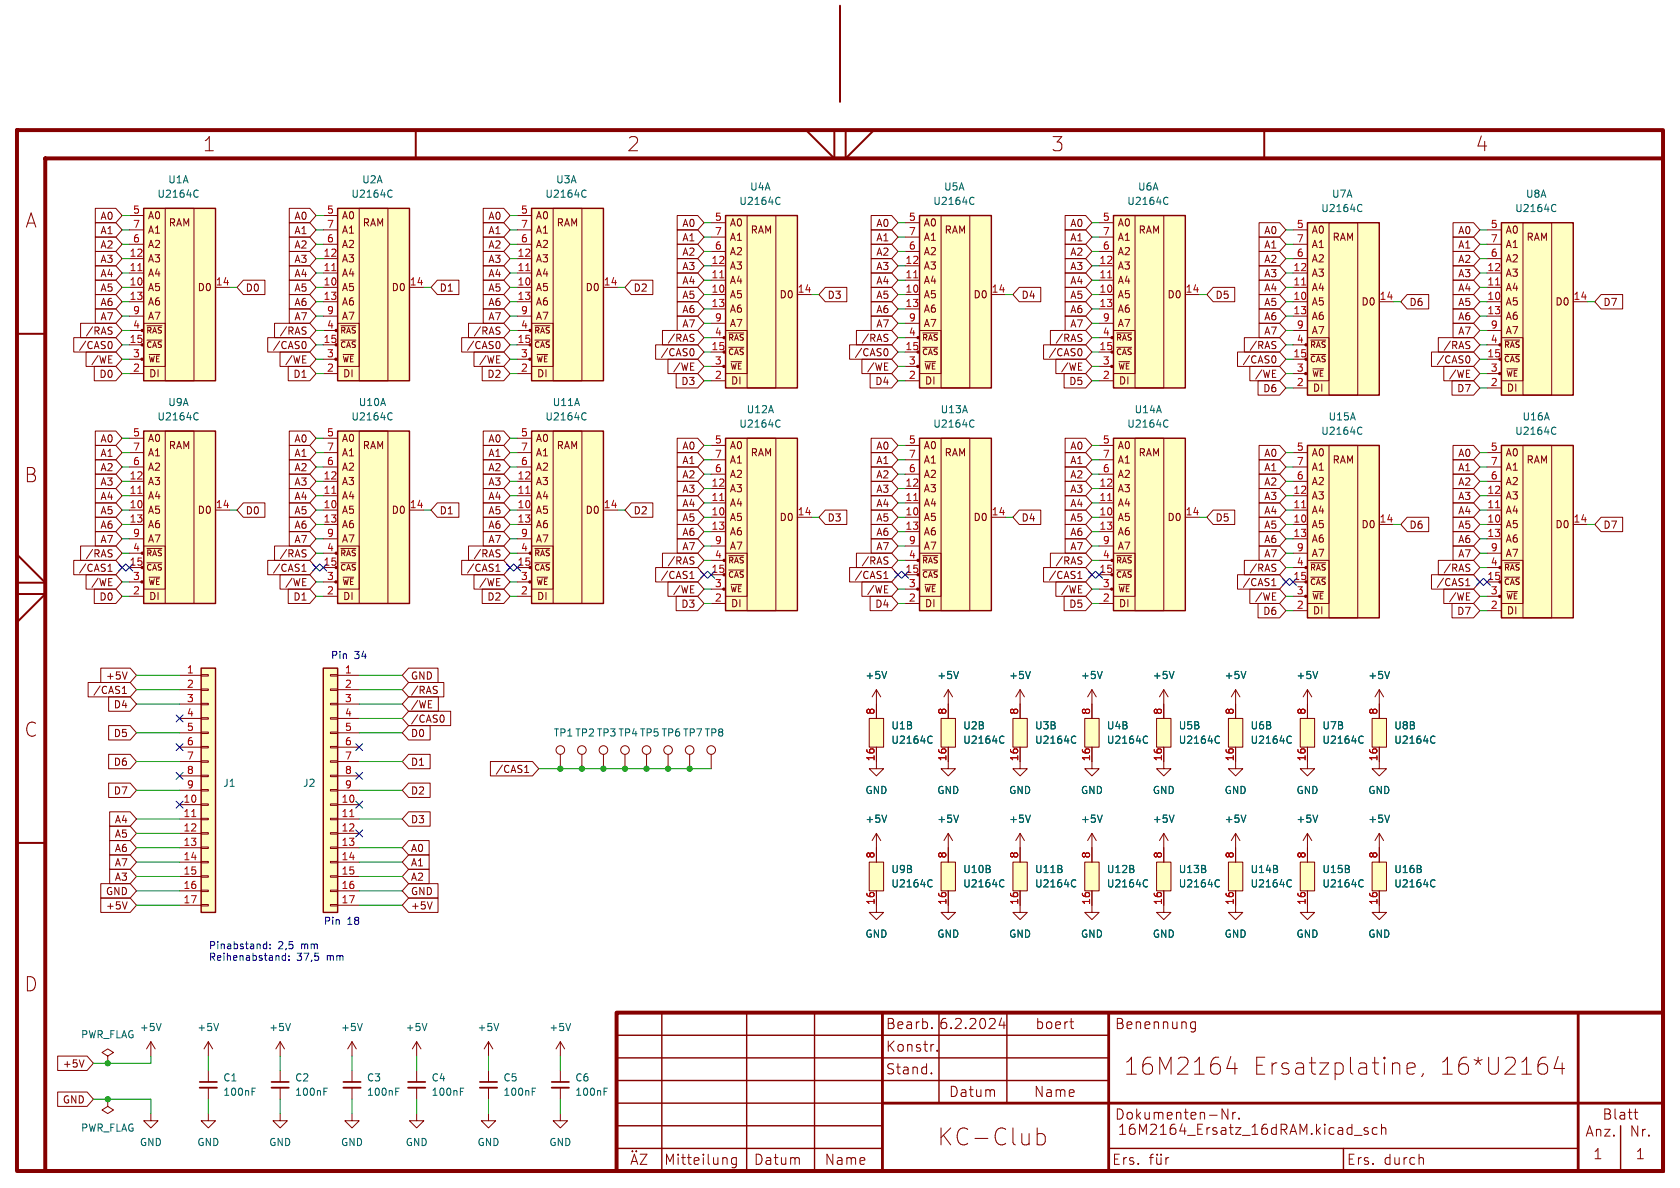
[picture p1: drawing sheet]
<svg xmlns="http://www.w3.org/2000/svg" width="297mm" height="210mm" viewBox="0 0 297 210" stroke-linecap="round" stroke-linejoin="round" font-family="sans-serif">
<defs><g id="words">
<g font-size="4.2" fill="#840000">
<text x="198.5" y="190.2">16M2164</text>
<text x="221.2" y="190.2">Ersatzplatine,</text>
<text x="254.1" y="190.2">16*U2164</text>
<text x="165.7" y="202.7">KC-Club</text>
</g>
<g font-size="3.5" fill="#840000">
<text x="35.8" y="27">1</text>
<text x="110.8" y="27">2</text>
<text x="185.8" y="27">3</text>
<text x="260.8" y="27">4</text>
<text x="4.4" y="40.5">A</text>
<text x="4.3" y="85.5">B</text>
<text x="4.3" y="130.5">C</text>
<text x="4.3" y="175.5">D</text>
</g>
<g font-size="2.5" fill="#840000">
<text x="156.5" y="182.1">Bearb.</text>
<text x="166" y="182.1">6.2.2024</text>
<text x="183" y="182.1">boert</text>
<text x="197" y="182.1">Benennung</text>
<text x="156.5" y="190.1">Stand.</text>
<text x="156.5" y="186.1">Konstr.</text>
<text x="167.7" y="194.1">Datum</text>
<text x="182.7" y="194.1">Name</text>
<text x="197" y="198.1">Dokumenten-Nr.</text>
<text x="197.5" y="200.8">16M2164_Ersatz_16dRAM.kicad_sch</text>
<text x="280.2" y="201.1">Anz.</text>
<text x="283.2" y="198.1">Blatt</text>
<text x="288" y="201.1">Nr.</text>
<text x="117.4" y="206.1">Mitteilung</text>
<text x="133.2" y="206.1">Datum</text>
<text x="145.7" y="206.1">Name</text>
<text x="196.5" y="206.1">Ers.</text>
<text x="238" y="206.1">Ers.</text>
<text x="244.5" y="206.1">durch</text>
<text x="281.6" y="205.1">1</text>
<text x="289.1" y="205.1">1</text>
</g>
<g font-size="1.8" fill="#006464">
<text x="27.7" y="35.2">U2164C</text>
<text x="29.6" y="32.6">U1A</text>
<text x="62" y="35.2">U2164C</text>
<text x="63.9" y="32.6">U2A</text>
<text x="96.3" y="35.2">U2164C</text>
<text x="98.2" y="32.6">U3A</text>
<text x="132.5" y="33.9">U4A</text>
<text x="166.8" y="33.9">U5A</text>
<text x="201.1" y="33.9">U6A</text>
<text x="235.4" y="35.2">U7A</text>
<text x="269.7" y="35.2">U8A</text>
<text x="130.6" y="36.4">U2164C</text>
<text x="164.9" y="36.4">U2164C</text>
<text x="199.2" y="36.4">U2164C</text>
<text x="233.5" y="37.7">U2164C</text>
<text x="267.8" y="37.7">U2164C</text>
<text x="29.6" y="72">U9A</text>
<text x="63.3" y="72">U10A</text>
<text x="97.6" y="72">U11A</text>
<text x="27.7" y="74.5">U2164C</text>
<text x="62" y="74.5">U2164C</text>
<text x="96.3" y="74.5">U2164C</text>
<text x="130.6" y="75.8">U2164C</text>
<text x="131.9" y="73.3">U12A</text>
<text x="164.9" y="75.8">U2164C</text>
<text x="166.2" y="73.3">U13A</text>
<text x="199.2" y="75.8">U2164C</text>
<text x="200.5" y="73.3">U14A</text>
<text x="233.5" y="77.1">U2164C</text>
<text x="234.8" y="74.5">U15A</text>
<text x="267.8" y="77.1">U2164C</text>
<text x="269.1" y="74.5">U16A</text>
<text x="152.9" y="120.2">+5V</text>
<text x="165.6" y="120.2">+5V</text>
<text x="178.3" y="120.2">+5V</text>
<text x="191" y="120.2">+5V</text>
<text x="203.7" y="120.2">+5V</text>
<text x="216.4" y="120.2">+5V</text>
<text x="229.1" y="120.2">+5V</text>
<text x="241.8" y="120.2">+5V</text>
<text x="97.8" y="130.4">TP1 TP2 TP3 TP4 TP5 TP6 TP7 TP8</text>
<text x="157.5" y="131.7">U2164C</text>
<text x="157.5" y="129.1">U1B</text>
<text x="170.2" y="131.7">U2164C</text>
<text x="170.2" y="129.1">U2B</text>
<text x="182.9" y="131.7">U2164C</text>
<text x="182.9" y="129.1">U3B</text>
<text x="195.6" y="131.7">U2164C</text>
<text x="195.6" y="129.1">U4B</text>
<text x="208.3" y="131.7">U2164C</text>
<text x="208.3" y="129.1">U5B</text>
<text x="221" y="131.7">U2164C</text>
<text x="221" y="129.1">U6B</text>
<text x="233.7" y="131.7">U2164C</text>
<text x="233.7" y="129.1">U7B</text>
<text x="246.4" y="131.7">U2164C</text>
<text x="246.4" y="129.1">U8B</text>
<text x="39.4" y="139.3">J1</text>
<text x="53.5" y="139.3">J2</text>
<text x="152.9" y="140.6">GND</text>
<text x="165.6" y="140.6">GND</text>
<text x="178.3" y="140.6">GND</text>
<text x="191" y="140.6">GND</text>
<text x="203.7" y="140.6">GND</text>
<text x="216.4" y="140.6">GND</text>
<text x="229.1" y="140.6">GND</text>
<text x="241.8" y="140.6">GND</text>
<text x="152.9" y="145.6">+5V</text>
<text x="165.6" y="145.6">+5V</text>
<text x="178.3" y="145.6">+5V</text>
<text x="191" y="145.6">+5V</text>
<text x="203.7" y="145.6">+5V</text>
<text x="216.4" y="145.6">+5V</text>
<text x="229.1" y="145.6">+5V</text>
<text x="241.8" y="145.6">+5V</text>
<text x="157.5" y="154.5">U9B</text>
<text x="170.2" y="154.5">U10B</text>
<text x="182.9" y="154.5">U11B</text>
<text x="195.6" y="154.5">U12B</text>
<text x="208.3" y="154.5">U13B</text>
<text x="221" y="154.5">U14B</text>
<text x="233.7" y="154.5">U15B</text>
<text x="246.4" y="154.5">U16B</text>
<text x="157.5" y="157.1">U2164C</text>
<text x="170.2" y="157.1">U2164C</text>
<text x="182.9" y="157.1">U2164C</text>
<text x="195.6" y="157.1">U2164C</text>
<text x="208.3" y="157.1">U2164C</text>
<text x="221" y="157.1">U2164C</text>
<text x="233.7" y="157.1">U2164C</text>
<text x="246.4" y="157.1">U2164C</text>
<text x="152.9" y="166">GND</text>
<text x="165.6" y="166">GND</text>
<text x="178.3" y="166">GND</text>
<text x="191" y="166">GND</text>
<text x="203.7" y="166">GND</text>
<text x="216.4" y="166">GND</text>
<text x="229.1" y="166">GND</text>
<text x="241.8" y="166">GND</text>
<text x="14.2" y="183.7">PWR_FLAG</text>
<text x="24.6" y="182.5">+5V</text>
<text x="34.8" y="182.5">+5V</text>
<text x="47.5" y="182.5">+5V</text>
<text x="60.2" y="182.5">+5V</text>
<text x="71.6" y="182.5">+5V</text>
<text x="84.3" y="182.5">+5V</text>
<text x="97" y="182.5">+5V</text>
<text x="39.4" y="191.4">C1</text>
<text x="52.1" y="191.4">C2</text>
<text x="64.8" y="191.4">C3</text>
<text x="76.2" y="191.4">C4</text>
<text x="88.9" y="191.4">C5</text>
<text x="101.6" y="191.4">C6</text>
<text x="39.4" y="193.9">100nF</text>
<text x="52.1" y="193.9">100nF</text>
<text x="64.8" y="193.9">100nF</text>
<text x="76.2" y="193.9">100nF</text>
<text x="88.9" y="193.9">100nF</text>
<text x="101.6" y="193.9">100nF</text>
<text x="14.2" y="200.3">PWR_FLAG</text>
<text x="24.6" y="202.8">GND</text>
<text x="34.8" y="202.8">GND</text>
<text x="47.5" y="202.8">GND</text>
<text x="60.2" y="202.8">GND</text>
<text x="71.6" y="202.8">GND</text>
<text x="84.3" y="202.8">GND</text>
<text x="97" y="202.8">GND</text>
</g>
<g font-size="1.8" fill="#840000">
<text x="17.7" y="39.1">A0</text>
<text x="17.7" y="41.6">A1</text>
<text x="26" y="39">A0</text>
<text x="26" y="41.5">A1</text>
<text x="29.7" y="40.2">RAM</text>
<text x="51.9" y="39.1">A0</text>
<text x="51.9" y="41.6">A1</text>
<text x="60.3" y="39">A0</text>
<text x="60.3" y="41.5">A1</text>
<text x="64" y="40.2">RAM</text>
<text x="86.2" y="39.1">A0</text>
<text x="86.2" y="41.6">A1</text>
<text x="94.6" y="39">A0</text>
<text x="94.6" y="41.5">A1</text>
<text x="98.3" y="40.2">RAM</text>
<text x="120.5" y="40.3">A0</text>
<text x="128.9" y="40.2">A0</text>
<text x="132.6" y="41.5">RAM</text>
<text x="154.8" y="40.3">A0</text>
<text x="163.2" y="40.2">A0</text>
<text x="166.9" y="41.5">RAM</text>
<text x="189.1" y="40.3">A0</text>
<text x="197.5" y="40.2">A0</text>
<text x="201.2" y="41.5">RAM</text>
<text x="223.4" y="41.6">A0</text>
<text x="231.8" y="41.5">A0</text>
<text x="257.7" y="41.6">A0</text>
<text x="266.1" y="41.5">A0</text>
<text x="17.7" y="46.7">A3</text>
<text x="17.7" y="44.1">A2</text>
<text x="26" y="44.1">A2</text>
<text x="26" y="46.6">A3</text>
<text x="51.9" y="46.7">A3</text>
<text x="51.9" y="44.1">A2</text>
<text x="60.3" y="44.1">A2</text>
<text x="60.3" y="46.6">A3</text>
<text x="86.2" y="44.1">A2</text>
<text x="86.2" y="46.7">A3</text>
<text x="94.6" y="44.1">A2</text>
<text x="94.6" y="46.6">A3</text>
<text x="120.5" y="42.9">A1</text>
<text x="120.5" y="47.9">A3</text>
<text x="120.5" y="45.4">A2</text>
<text x="128.9" y="42.8">A1</text>
<text x="128.9" y="45.3">A2</text>
<text x="128.9" y="47.9">A3</text>
<text x="154.8" y="45.4">A2</text>
<text x="154.8" y="47.9">A3</text>
<text x="154.8" y="42.9">A1</text>
<text x="163.2" y="42.8">A1</text>
<text x="163.2" y="45.3">A2</text>
<text x="163.2" y="47.9">A3</text>
<text x="189.1" y="45.4">A2</text>
<text x="189.1" y="42.9">A1</text>
<text x="189.1" y="47.9">A3</text>
<text x="197.5" y="42.8">A1</text>
<text x="197.5" y="45.3">A2</text>
<text x="197.5" y="47.9">A3</text>
<text x="223.4" y="46.7">A2</text>
<text x="223.4" y="44.1">A1</text>
<text x="231.8" y="44.1">A1</text>
<text x="231.8" y="46.6">A2</text>
<text x="235.5" y="42.8">RAM</text>
<text x="257.7" y="44.1">A1</text>
<text x="257.7" y="46.7">A2</text>
<text x="266.1" y="44.1">A1</text>
<text x="266.1" y="46.6">A2</text>
<text x="269.8" y="42.8">RAM</text>
<text x="17.7" y="49.2">A4</text>
<text x="17.7" y="51.8">A5</text>
<text x="26" y="49.1">A4</text>
<text x="26" y="51.7">A5</text>
<text x="34.8" y="51.7">D0</text>
<text x="43.3" y="51.8">D0</text>
<text x="51.9" y="51.8">A5</text>
<text x="51.9" y="49.2">A4</text>
<text x="60.3" y="49.1">A4</text>
<text x="60.3" y="51.7">A5</text>
<text x="69.1" y="51.7">D0</text>
<text x="77.6" y="51.8">D1</text>
<text x="86.2" y="49.2">A4</text>
<text x="86.2" y="51.8">A5</text>
<text x="94.6" y="49.1">A4</text>
<text x="94.6" y="51.7">A5</text>
<text x="103.4" y="51.7">D0</text>
<text x="111.9" y="51.8">D2</text>
<text x="120.5" y="53">A5</text>
<text x="120.5" y="50.5">A4</text>
<text x="128.9" y="50.4">A4</text>
<text x="128.9" y="52.9">A5</text>
<text x="137.7" y="52.9">D0</text>
<text x="146.2" y="53">D3</text>
<text x="154.8" y="50.5">A4</text>
<text x="154.8" y="53">A5</text>
<text x="163.2" y="50.4">A4</text>
<text x="163.2" y="52.9">A5</text>
<text x="172" y="52.9">D0</text>
<text x="180.5" y="53">D4</text>
<text x="189.1" y="50.5">A4</text>
<text x="189.1" y="53">A5</text>
<text x="197.5" y="50.4">A4</text>
<text x="197.5" y="52.9">A5</text>
<text x="206.3" y="52.9">D0</text>
<text x="214.8" y="53">D5</text>
<text x="223.4" y="49.2">A3</text>
<text x="223.4" y="51.8">A4</text>
<text x="231.8" y="49.1">A3</text>
<text x="231.8" y="51.7">A4</text>
<text x="257.7" y="51.8">A4</text>
<text x="257.7" y="49.2">A3</text>
<text x="266.1" y="49.1">A3</text>
<text x="266.1" y="51.7">A4</text>
<text x="15.1" y="59.4">/RAS</text>
<text x="17.7" y="54.3">A6</text>
<text x="17.7" y="56.8">A7</text>
<text x="26" y="54.2">A6</text>
<text x="26" y="56.8">A7</text>
<text x="49.3" y="59.4">/RAS</text>
<text x="51.9" y="54.3">A6</text>
<text x="51.9" y="56.8">A7</text>
<text x="60.3" y="54.2">A6</text>
<text x="60.3" y="56.8">A7</text>
<text x="83.6" y="59.4">/RAS</text>
<text x="86.2" y="54.3">A6</text>
<text x="86.2" y="56.8">A7</text>
<text x="94.6" y="54.2">A6</text>
<text x="94.6" y="56.8">A7</text>
<text x="120.5" y="55.6">A6</text>
<text x="120.5" y="58.1">A7</text>
<text x="128.9" y="55.5">A6</text>
<text x="128.9" y="58">A7</text>
<text x="154.8" y="55.6">A6</text>
<text x="154.8" y="58.1">A7</text>
<text x="163.2" y="55.5">A6</text>
<text x="163.2" y="58">A7</text>
<text x="189.1" y="55.6">A6</text>
<text x="189.1" y="58.1">A7</text>
<text x="197.5" y="55.5">A6</text>
<text x="197.5" y="58">A7</text>
<text x="223.4" y="59.4">A7</text>
<text x="223.4" y="54.3">A5</text>
<text x="223.4" y="56.8">A6</text>
<text x="231.8" y="54.2">A5</text>
<text x="231.8" y="56.8">A6</text>
<text x="231.8" y="59.3">A7</text>
<text x="240.6" y="54.2">D0</text>
<text x="249.1" y="54.3">D6</text>
<text x="257.7" y="54.3">A5</text>
<text x="257.7" y="56.8">A6</text>
<text x="257.7" y="59.4">A7</text>
<text x="266.1" y="54.2">A5</text>
<text x="266.1" y="56.8">A6</text>
<text x="266.1" y="59.3">A7</text>
<text x="274.9" y="54.2">D0</text>
<text x="283.4" y="54.3">D7</text>
<text x="13.8" y="61.9">/CAS0</text>
<text x="16" y="64.5">/WE</text>
<text x="48.1" y="61.9">/CAS0</text>
<text x="50.3" y="64.5">/WE</text>
<text x="82.4" y="61.9">/CAS0</text>
<text x="84.6" y="64.5">/WE</text>
<text x="116.7" y="63.2">/CAS0</text>
<text x="117.9" y="60.6">/RAS</text>
<text x="118.9" y="65.7">/WE</text>
<text x="151" y="63.2">/CAS0</text>
<text x="152.2" y="60.6">/RAS</text>
<text x="153.2" y="65.7">/WE</text>
<text x="185.3" y="63.2">/CAS0</text>
<text x="186.5" y="60.6">/RAS</text>
<text x="187.5" y="65.7">/WE</text>
<text x="219.6" y="64.5">/CAS0</text>
<text x="220.8" y="61.9">/RAS</text>
<text x="253.9" y="64.5">/CAS0</text>
<text x="255.1" y="61.9">/RAS</text>
<text x="17.5" y="67">D0</text>
<text x="26.3" y="66.9">DI</text>
<text x="51.8" y="67">D1</text>
<text x="60.5" y="66.9">DI</text>
<text x="86.1" y="67">D2</text>
<text x="94.8" y="66.9">DI</text>
<text x="120.3" y="68.3">D3</text>
<text x="129.1" y="68.2">DI</text>
<text x="154.6" y="68.3">D4</text>
<text x="163.4" y="68.2">DI</text>
<text x="188.9" y="68.3">D5</text>
<text x="197.7" y="68.2">DI</text>
<text x="221.8" y="67">/WE</text>
<text x="223.2" y="69.5">D6</text>
<text x="232" y="69.5">DI</text>
<text x="256.1" y="67">/WE</text>
<text x="257.5" y="69.5">D7</text>
<text x="266.3" y="69.5">DI</text>
<text x="17.7" y="83.5">A2</text>
<text x="17.7" y="81">A1</text>
<text x="17.7" y="78.4">A0</text>
<text x="26" y="78.3">A0</text>
<text x="26" y="80.9">A1</text>
<text x="26" y="83.4">A2</text>
<text x="29.7" y="79.6">RAM</text>
<text x="51.9" y="81">A1</text>
<text x="51.9" y="83.5">A2</text>
<text x="51.9" y="78.4">A0</text>
<text x="60.3" y="78.3">A0</text>
<text x="60.3" y="80.9">A1</text>
<text x="60.3" y="83.4">A2</text>
<text x="64" y="79.6">RAM</text>
<text x="86.2" y="78.4">A0</text>
<text x="86.2" y="81">A1</text>
<text x="86.2" y="83.5">A2</text>
<text x="94.6" y="78.3">A0</text>
<text x="94.6" y="80.9">A1</text>
<text x="94.6" y="83.4">A2</text>
<text x="98.3" y="79.6">RAM</text>
<text x="120.5" y="82.2">A1</text>
<text x="120.5" y="79.7">A0</text>
<text x="128.9" y="79.6">A0</text>
<text x="128.9" y="82.2">A1</text>
<text x="132.6" y="80.9">RAM</text>
<text x="154.8" y="79.7">A0</text>
<text x="154.8" y="82.2">A1</text>
<text x="163.2" y="79.6">A0</text>
<text x="163.2" y="82.2">A1</text>
<text x="166.9" y="80.9">RAM</text>
<text x="189.1" y="82.2">A1</text>
<text x="189.1" y="79.7">A0</text>
<text x="197.5" y="79.6">A0</text>
<text x="197.5" y="82.2">A1</text>
<text x="201.2" y="80.9">RAM</text>
<text x="223.4" y="81">A0</text>
<text x="223.4" y="83.5">A1</text>
<text x="231.8" y="80.9">A0</text>
<text x="231.8" y="83.4">A1</text>
<text x="235.5" y="82.2">RAM</text>
<text x="257.7" y="81">A0</text>
<text x="257.7" y="83.5">A1</text>
<text x="266.1" y="80.9">A0</text>
<text x="266.1" y="83.4">A1</text>
<text x="269.8" y="82.2">RAM</text>
<text x="17.7" y="88.6">A4</text>
<text x="17.7" y="86">A3</text>
<text x="26" y="86">A3</text>
<text x="26" y="88.5">A4</text>
<text x="51.9" y="88.6">A4</text>
<text x="51.9" y="86">A3</text>
<text x="60.3" y="86">A3</text>
<text x="60.3" y="88.5">A4</text>
<text x="86.2" y="88.6">A4</text>
<text x="86.2" y="86">A3</text>
<text x="94.6" y="86">A3</text>
<text x="94.6" y="88.5">A4</text>
<text x="120.5" y="84.8">A2</text>
<text x="120.5" y="87.3">A3</text>
<text x="120.5" y="89.9">A4</text>
<text x="128.9" y="84.7">A2</text>
<text x="128.9" y="87.2">A3</text>
<text x="128.9" y="89.8">A4</text>
<text x="154.8" y="84.8">A2</text>
<text x="154.8" y="87.3">A3</text>
<text x="154.8" y="89.9">A4</text>
<text x="163.2" y="84.7">A2</text>
<text x="163.2" y="87.2">A3</text>
<text x="163.2" y="89.8">A4</text>
<text x="189.1" y="87.3">A3</text>
<text x="189.1" y="89.9">A4</text>
<text x="189.1" y="84.8">A2</text>
<text x="197.5" y="84.7">A2</text>
<text x="197.5" y="87.2">A3</text>
<text x="197.5" y="89.8">A4</text>
<text x="223.4" y="88.6">A3</text>
<text x="223.4" y="86">A2</text>
<text x="231.8" y="86">A2</text>
<text x="231.8" y="88.5">A3</text>
<text x="257.7" y="86">A2</text>
<text x="257.7" y="88.6">A3</text>
<text x="266.1" y="86">A2</text>
<text x="266.1" y="88.5">A3</text>
<text x="17.7" y="91.1">A5</text>
<text x="17.7" y="93.7">A6</text>
<text x="26" y="91">A5</text>
<text x="26" y="93.6">A6</text>
<text x="34.8" y="91">D0</text>
<text x="43.3" y="91.1">D0</text>
<text x="51.9" y="93.7">A6</text>
<text x="51.9" y="91.1">A5</text>
<text x="60.3" y="91">A5</text>
<text x="60.3" y="93.6">A6</text>
<text x="69.1" y="91">D0</text>
<text x="77.6" y="91.1">D1</text>
<text x="86.2" y="93.7">A6</text>
<text x="86.2" y="91.1">A5</text>
<text x="94.6" y="91">A5</text>
<text x="94.6" y="93.6">A6</text>
<text x="103.4" y="91">D0</text>
<text x="111.9" y="91.1">D2</text>
<text x="120.5" y="94.9">A6</text>
<text x="120.5" y="92.4">A5</text>
<text x="128.9" y="92.3">A5</text>
<text x="128.9" y="94.9">A6</text>
<text x="137.7" y="92.3">D0</text>
<text x="146.2" y="92.4">D3</text>
<text x="154.8" y="94.9">A6</text>
<text x="154.8" y="92.4">A5</text>
<text x="163.2" y="92.3">A5</text>
<text x="163.2" y="94.9">A6</text>
<text x="172" y="92.3">D0</text>
<text x="180.5" y="92.4">D4</text>
<text x="189.1" y="92.4">A5</text>
<text x="189.1" y="94.9">A6</text>
<text x="197.5" y="92.3">A5</text>
<text x="197.5" y="94.9">A6</text>
<text x="206.3" y="92.3">D0</text>
<text x="214.8" y="92.4">D5</text>
<text x="223.4" y="91.1">A4</text>
<text x="223.4" y="93.7">A5</text>
<text x="231.8" y="91">A4</text>
<text x="231.8" y="93.6">A5</text>
<text x="240.6" y="93.6">D0</text>
<text x="249.1" y="93.7">D6</text>
<text x="257.7" y="93.7">A5</text>
<text x="257.7" y="91.1">A4</text>
<text x="266.1" y="91">A4</text>
<text x="266.1" y="93.6">A5</text>
<text x="274.9" y="93.6">D0</text>
<text x="283.4" y="93.7">D7</text>
<text x="13.8" y="101.3">/CAS1</text>
<text x="15.1" y="98.7">/RAS</text>
<text x="17.7" y="96.2">A7</text>
<text x="26" y="96.1">A7</text>
<text x="48.1" y="101.3">/CAS1</text>
<text x="49.3" y="98.7">/RAS</text>
<text x="51.9" y="96.2">A7</text>
<text x="60.3" y="96.1">A7</text>
<text x="82.4" y="101.3">/CAS1</text>
<text x="83.6" y="98.7">/RAS</text>
<text x="86.2" y="96.2">A7</text>
<text x="94.6" y="96.1">A7</text>
<text x="117.9" y="100">/RAS</text>
<text x="120.5" y="97.5">A7</text>
<text x="128.9" y="97.4">A7</text>
<text x="152.2" y="100">/RAS</text>
<text x="154.8" y="97.5">A7</text>
<text x="163.2" y="97.4">A7</text>
<text x="186.5" y="100">/RAS</text>
<text x="189.1" y="97.5">A7</text>
<text x="197.5" y="97.4">A7</text>
<text x="220.8" y="101.3">/RAS</text>
<text x="223.4" y="96.2">A6</text>
<text x="223.4" y="98.7">A7</text>
<text x="231.8" y="96.1">A6</text>
<text x="231.8" y="98.7">A7</text>
<text x="255.1" y="101.3">/RAS</text>
<text x="257.7" y="98.7">A7</text>
<text x="257.7" y="96.2">A6</text>
<text x="266.1" y="96.1">A6</text>
<text x="266.1" y="98.7">A7</text>
<text x="16" y="103.8">/WE</text>
<text x="17.5" y="106.4">D0</text>
<text x="26.3" y="106.3">DI</text>
<text x="50.3" y="103.8">/WE</text>
<text x="51.8" y="106.4">D1</text>
<text x="60.5" y="106.3">DI</text>
<text x="84.6" y="103.8">/WE</text>
<text x="86.1" y="106.4">D2</text>
<text x="94.8" y="106.3">DI</text>
<text x="116.7" y="102.6">/CAS1</text>
<text x="118.9" y="105.1">/WE</text>
<text x="120.3" y="107.6">D3</text>
<text x="129.1" y="107.6">DI</text>
<text x="151" y="102.6">/CAS1</text>
<text x="153.2" y="105.1">/WE</text>
<text x="154.6" y="107.6">D4</text>
<text x="163.4" y="107.6">DI</text>
<text x="185.3" y="102.6">/CAS1</text>
<text x="187.5" y="105.1">/WE</text>
<text x="188.9" y="107.6">D5</text>
<text x="197.7" y="107.6">DI</text>
<text x="219.6" y="103.8">/CAS1</text>
<text x="221.8" y="106.4">/WE</text>
<text x="253.9" y="103.8">/CAS1</text>
<text x="256.1" y="106.4">/WE</text>
<text x="223.2" y="108.9">D6</text>
<text x="232" y="108.8">DI</text>
<text x="257.5" y="108.9">D7</text>
<text x="266.3" y="108.8">DI</text>
<text x="16.4" y="122.9">/CAS1</text>
<text x="18.6" y="120.3">+5V</text>
<text x="20" y="125.4">D4</text>
<text x="72.5" y="122.9">/RAS</text>
<text x="72.5" y="120.3">GND</text>
<text x="72.5" y="125.4">/WE</text>
<text x="20" y="130.5">D5</text>
<text x="72.5" y="130.5">D0</text>
<text x="72.5" y="128">/CAS0</text>
<text x="20" y="135.6">D6</text>
<text x="72.5" y="135.6">D1</text>
<text x="87.5" y="136.8">/CAS1</text>
<text x="20" y="140.7">D7</text>
<text x="72.5" y="140.7">D2</text>
<text x="20.2" y="145.7">A4</text>
<text x="20.2" y="148.3">A5</text>
<text x="72.5" y="145.7">D3</text>
<text x="20.2" y="155.9">A3</text>
<text x="20.2" y="150.8">A6</text>
<text x="20.2" y="153.4">A7</text>
<text x="72.5" y="155.9">A2</text>
<text x="72.5" y="153.4">A1</text>
<text x="72.5" y="150.8">A0</text>
<text x="18.6" y="161">+5V</text>
<text x="18.6" y="158.4">GND</text>
<text x="72.5" y="161">+5V</text>
<text x="72.5" y="158.4">GND</text>
<text x="11" y="188.9">+5V</text>
<text x="11" y="195.3">GND</text>
</g>
<g font-size="1.8" fill="#a90000">
<text x="23.4" y="37.8">5</text>
<text x="23.4" y="40.4">7</text>
<text x="57.7" y="37.8">5</text>
<text x="57.7" y="40.4">7</text>
<text x="92" y="37.8">5</text>
<text x="92" y="40.4">7</text>
<text x="126.3" y="39.1">5</text>
<text x="126.3" y="41.7">7</text>
<text x="160.6" y="39.1">5</text>
<text x="160.6" y="41.7">7</text>
<text x="194.9" y="39.1">5</text>
<text x="194.9" y="41.7">7</text>
<text x="229.2" y="40.4">5</text>
<text x="263.5" y="40.4">5</text>
<text x="22.8" y="45.5">12</text>
<text x="23.4" y="42.9">6</text>
<text x="57.1" y="45.5">12</text>
<text x="57.7" y="42.9">6</text>
<text x="91.4" y="45.5">12</text>
<text x="92" y="42.9">6</text>
<text x="125.7" y="46.7">12</text>
<text x="126.3" y="44.2">6</text>
<text x="160" y="46.7">12</text>
<text x="160.6" y="44.2">6</text>
<text x="194.3" y="46.7">12</text>
<text x="194.9" y="44.2">6</text>
<text x="229.2" y="45.5">6</text>
<text x="229.2" y="42.9">7</text>
<text x="263.5" y="45.5">6</text>
<text x="263.5" y="42.9">7</text>
<text x="22.8" y="50.5">10</text>
<text x="22.8" y="48">11</text>
<text x="22.8" y="53.1">13</text>
<text x="38.1" y="50.5">14</text>
<text x="57.1" y="50.5">10</text>
<text x="57.1" y="48">11</text>
<text x="57.1" y="53.1">13</text>
<text x="72.3" y="50.5">14</text>
<text x="91.4" y="50.5">10</text>
<text x="91.4" y="48">11</text>
<text x="91.4" y="53.1">13</text>
<text x="106.6" y="50.5">14</text>
<text x="125.7" y="51.8">10</text>
<text x="125.7" y="49.3">11</text>
<text x="140.9" y="51.8">14</text>
<text x="160" y="51.8">10</text>
<text x="160" y="49.3">11</text>
<text x="175.2" y="51.8">14</text>
<text x="194.3" y="51.8">10</text>
<text x="194.3" y="49.3">11</text>
<text x="209.5" y="51.8">14</text>
<text x="228.6" y="53.1">10</text>
<text x="228.6" y="50.5">11</text>
<text x="228.6" y="48">12</text>
<text x="243.8" y="53.1">14</text>
<text x="262.8" y="53.1">10</text>
<text x="262.8" y="50.5">11</text>
<text x="262.8" y="48">12</text>
<text x="278.1" y="53.1">14</text>
<text x="23.4" y="58.2">4</text>
<text x="23.4" y="55.6">9</text>
<text x="57.7" y="58.2">4</text>
<text x="57.7" y="55.6">9</text>
<text x="92" y="58.2">4</text>
<text x="92" y="55.6">9</text>
<text x="125.7" y="54.4">13</text>
<text x="126.3" y="59.4">4</text>
<text x="126.3" y="56.9">9</text>
<text x="160" y="54.4">13</text>
<text x="160.6" y="59.4">4</text>
<text x="160.6" y="56.9">9</text>
<text x="194.3" y="54.4">13</text>
<text x="194.9" y="59.4">4</text>
<text x="194.9" y="56.9">9</text>
<text x="228.6" y="55.6">13</text>
<text x="229.2" y="58.2">9</text>
<text x="262.8" y="55.6">13</text>
<text x="263.5" y="58.2">9</text>
<text x="22.8" y="60.7">15</text>
<text x="23.4" y="65.8">2</text>
<text x="23.4" y="63.2">3</text>
<text x="57.1" y="60.7">15</text>
<text x="57.7" y="65.8">2</text>
<text x="57.7" y="63.2">3</text>
<text x="91.4" y="60.7">15</text>
<text x="92" y="65.8">2</text>
<text x="92" y="63.2">3</text>
<text x="125.7" y="62">15</text>
<text x="126.3" y="64.5">3</text>
<text x="160" y="62">15</text>
<text x="160.6" y="64.5">3</text>
<text x="194.3" y="62">15</text>
<text x="194.9" y="64.5">3</text>
<text x="228.6" y="63.2">15</text>
<text x="229.2" y="65.8">3</text>
<text x="229.2" y="60.7">4</text>
<text x="262.8" y="63.2">15</text>
<text x="263.5" y="65.8">3</text>
<text x="263.5" y="60.7">4</text>
<text x="126.3" y="67.1">2</text>
<text x="160.6" y="67.1">2</text>
<text x="194.9" y="67.1">2</text>
<text x="229.2" y="68.3">2</text>
<text x="263.5" y="68.3">2</text>
<text x="23.4" y="77.2">5</text>
<text x="57.7" y="77.2">5</text>
<text x="92" y="77.2">5</text>
<text x="23.4" y="82.3">6</text>
<text x="23.4" y="79.8">7</text>
<text x="57.7" y="82.3">6</text>
<text x="57.7" y="79.8">7</text>
<text x="92" y="82.3">6</text>
<text x="92" y="79.8">7</text>
<text x="126.3" y="78.5">5</text>
<text x="126.3" y="83.6">6</text>
<text x="126.3" y="81">7</text>
<text x="160.6" y="78.5">5</text>
<text x="160.6" y="83.6">6</text>
<text x="160.6" y="81">7</text>
<text x="194.9" y="78.5">5</text>
<text x="194.9" y="83.6">6</text>
<text x="194.9" y="81">7</text>
<text x="229.2" y="79.8">5</text>
<text x="229.2" y="82.3">7</text>
<text x="263.5" y="79.8">5</text>
<text x="263.5" y="82.3">7</text>
<text x="22.8" y="89.9">10</text>
<text x="22.8" y="87.4">11</text>
<text x="22.8" y="84.8">12</text>
<text x="38.1" y="89.9">14</text>
<text x="57.1" y="89.9">10</text>
<text x="57.1" y="87.4">11</text>
<text x="57.1" y="84.8">12</text>
<text x="72.3" y="89.9">14</text>
<text x="91.4" y="89.9">10</text>
<text x="91.4" y="87.4">11</text>
<text x="91.4" y="84.8">12</text>
<text x="106.6" y="89.9">14</text>
<text x="125.7" y="88.6">11</text>
<text x="125.7" y="86.1">12</text>
<text x="160" y="88.6">11</text>
<text x="160" y="86.1">12</text>
<text x="194.3" y="88.6">11</text>
<text x="194.3" y="86.1">12</text>
<text x="228.6" y="89.9">11</text>
<text x="228.6" y="87.4">12</text>
<text x="229.2" y="84.8">6</text>
<text x="262.8" y="89.9">11</text>
<text x="262.8" y="87.4">12</text>
<text x="263.5" y="84.8">6</text>
<text x="22.8" y="92.5">13</text>
<text x="23.4" y="95">9</text>
<text x="57.1" y="92.5">13</text>
<text x="57.7" y="95">9</text>
<text x="91.4" y="92.5">13</text>
<text x="92" y="95">9</text>
<text x="125.7" y="91.2">10</text>
<text x="125.7" y="93.7">13</text>
<text x="140.9" y="91.2">14</text>
<text x="160" y="91.2">10</text>
<text x="160" y="93.7">13</text>
<text x="175.2" y="91.2">14</text>
<text x="194.3" y="91.2">10</text>
<text x="194.3" y="93.7">13</text>
<text x="209.5" y="91.2">14</text>
<text x="228.6" y="92.5">10</text>
<text x="228.6" y="95">13</text>
<text x="243.8" y="92.5">14</text>
<text x="262.8" y="92.5">10</text>
<text x="262.8" y="95">13</text>
<text x="278.1" y="92.5">14</text>
<text x="22.8" y="100.1">15</text>
<text x="23.4" y="97.5">4</text>
<text x="57.1" y="100.1">15</text>
<text x="57.7" y="97.5">4</text>
<text x="91.4" y="100.1">15</text>
<text x="92" y="97.5">4</text>
<text x="125.7" y="101.3">15</text>
<text x="126.3" y="98.8">4</text>
<text x="126.3" y="96.3">9</text>
<text x="160" y="101.3">15</text>
<text x="160.6" y="98.8">4</text>
<text x="160.6" y="96.3">9</text>
<text x="194.3" y="101.3">15</text>
<text x="194.9" y="98.8">4</text>
<text x="194.9" y="96.3">9</text>
<text x="229.2" y="100.1">4</text>
<text x="229.2" y="97.5">9</text>
<text x="263.5" y="100.1">4</text>
<text x="263.5" y="97.5">9</text>
<text x="23.4" y="105.2">2</text>
<text x="23.4" y="102.6">3</text>
<text x="57.7" y="105.2">2</text>
<text x="57.7" y="102.6">3</text>
<text x="92" y="105.2">2</text>
<text x="92" y="102.6">3</text>
<text x="126.3" y="106.4">2</text>
<text x="126.3" y="103.9">3</text>
<text x="160.6" y="106.4">2</text>
<text x="160.6" y="103.9">3</text>
<text x="194.9" y="106.4">2</text>
<text x="194.9" y="103.9">3</text>
<text x="228.6" y="102.6">15</text>
<text x="229.2" y="107.7">2</text>
<text x="229.2" y="105.2">3</text>
<text x="262.8" y="102.6">15</text>
<text x="263.5" y="107.7">2</text>
<text x="263.5" y="105.2">3</text>
<text x="32.9" y="119.1">1</text>
<text x="60.9" y="119.1">1</text>
<text x="32.9" y="121.7">2</text>
<text x="32.9" y="124.2">3</text>
<text x="60.9" y="121.7">2</text>
<text x="60.9" y="124.2">3</text>
<text x="32.9" y="126.7">4</text>
<text x="32.9" y="129.3">5</text>
<text x="32.9" y="131.8">6</text>
<text x="60.9" y="126.7">4</text>
<text x="60.9" y="129.3">5</text>
<text x="60.9" y="131.8">6</text>
<text x="154.7" y="126.4" transform="rotate(-90 154.7 126.4)">8</text>
<text x="167.4" y="126.4" transform="rotate(-90 167.4 126.4)">8</text>
<text x="180.1" y="126.4" transform="rotate(-90 180.1 126.4)">8</text>
<text x="192.8" y="126.4" transform="rotate(-90 192.8 126.4)">8</text>
<text x="205.5" y="126.4" transform="rotate(-90 205.5 126.4)">8</text>
<text x="218.2" y="126.4" transform="rotate(-90 218.2 126.4)">8</text>
<text x="230.9" y="126.4" transform="rotate(-90 230.9 126.4)">8</text>
<text x="243.6" y="126.4" transform="rotate(-90 243.6 126.4)">8</text>
<text x="32.9" y="134.4">7</text>
<text x="32.9" y="136.9">8</text>
<text x="60.9" y="134.4">7</text>
<text x="60.9" y="136.9">8</text>
<text x="154.7" y="134.7" transform="rotate(-90 154.7 134.7)">16</text>
<text x="167.4" y="134.7" transform="rotate(-90 167.4 134.7)">16</text>
<text x="180.1" y="134.7" transform="rotate(-90 180.1 134.7)">16</text>
<text x="192.8" y="134.7" transform="rotate(-90 192.8 134.7)">16</text>
<text x="205.5" y="134.7" transform="rotate(-90 205.5 134.7)">16</text>
<text x="218.2" y="134.7" transform="rotate(-90 218.2 134.7)">16</text>
<text x="230.9" y="134.7" transform="rotate(-90 230.9 134.7)">16</text>
<text x="243.6" y="134.7" transform="rotate(-90 243.6 134.7)">16</text>
<text x="32.3" y="142">10</text>
<text x="32.9" y="139.4">9</text>
<text x="60.3" y="142">10</text>
<text x="60.9" y="139.4">9</text>
<text x="32.3" y="144.5">11</text>
<text x="32.3" y="147.1">12</text>
<text x="32.3" y="149.6">13</text>
<text x="60.3" y="144.5">11</text>
<text x="60.3" y="147.1">12</text>
<text x="60.3" y="149.6">13</text>
<text x="32.3" y="152.1">14</text>
<text x="32.3" y="154.7">15</text>
<text x="60.3" y="152.1">14</text>
<text x="60.3" y="154.7">15</text>
<text x="154.7" y="151.8" transform="rotate(-90 154.7 151.8)">8</text>
<text x="167.4" y="151.8" transform="rotate(-90 167.4 151.8)">8</text>
<text x="180.1" y="151.8" transform="rotate(-90 180.1 151.8)">8</text>
<text x="192.8" y="151.8" transform="rotate(-90 192.8 151.8)">8</text>
<text x="205.5" y="151.8" transform="rotate(-90 205.5 151.8)">8</text>
<text x="218.2" y="151.8" transform="rotate(-90 218.2 151.8)">8</text>
<text x="230.9" y="151.8" transform="rotate(-90 230.9 151.8)">8</text>
<text x="243.6" y="151.8" transform="rotate(-90 243.6 151.8)">8</text>
<text x="32.3" y="157.2">16</text>
<text x="32.3" y="159.8">17</text>
<text x="60.3" y="157.2">16</text>
<text x="60.3" y="159.8">17</text>
<text x="154.7" y="160.1" transform="rotate(-90 154.7 160.1)">16</text>
<text x="167.4" y="160.1" transform="rotate(-90 167.4 160.1)">16</text>
<text x="180.1" y="160.1" transform="rotate(-90 180.1 160.1)">16</text>
<text x="192.8" y="160.1" transform="rotate(-90 192.8 160.1)">16</text>
<text x="205.5" y="160.1" transform="rotate(-90 205.5 160.1)">16</text>
<text x="218.2" y="160.1" transform="rotate(-90 218.2 160.1)">16</text>
<text x="230.9" y="160.1" transform="rotate(-90 230.9 160.1)">16</text>
<text x="243.6" y="160.1" transform="rotate(-90 243.6 160.1)">16</text>
</g>
<g font-size="1.8" fill="#0000c2">
<text x="58.4" y="116.6">Pin</text>
<text x="62.6" y="116.6">34</text>
<text x="36.8" y="167.9">Pinabstand:</text>
<text x="49.1" y="167.9">2,5</text>
<text x="53.3" y="167.9">mm</text>
<text x="57.1" y="163.6">Pin</text>
<text x="61.3" y="163.6">18</text>
<text x="36.8" y="169.9">Reihenabstand:</text>
<text x="52.5" y="169.9">37,5</text>
<text x="57.9" y="169.9">mm</text>
</g>
<g font-size="1.4" fill="#840000">
<text x="25.8" y="59.2">~{RAS}</text>
<text x="60" y="59.2">~{RAS}</text>
<text x="94.3" y="59.2">~{RAS}</text>
<text x="25.8" y="61.7">~{CAS}</text>
<text x="26.1" y="64.2">~{WE}</text>
<text x="60" y="61.7">~{CAS}</text>
<text x="60.4" y="64.2">~{WE}</text>
<text x="94.3" y="61.7">~{CAS}</text>
<text x="94.7" y="64.2">~{WE}</text>
<text x="128.6" y="63">~{CAS}</text>
<text x="128.6" y="60.4">~{RAS}</text>
<text x="129" y="65.5">~{WE}</text>
<text x="162.9" y="63">~{CAS}</text>
<text x="162.9" y="60.4">~{RAS}</text>
<text x="163.3" y="65.5">~{WE}</text>
<text x="197.2" y="63">~{CAS}</text>
<text x="197.2" y="60.4">~{RAS}</text>
<text x="197.6" y="65.5">~{WE}</text>
<text x="231.5" y="64.2">~{CAS}</text>
<text x="231.5" y="61.7">~{RAS}</text>
<text x="265.8" y="64.2">~{CAS}</text>
<text x="265.8" y="61.7">~{RAS}</text>
<text x="231.9" y="66.8">~{WE}</text>
<text x="266.2" y="66.8">~{WE}</text>
<text x="25.8" y="101.1">~{CAS}</text>
<text x="25.8" y="98.5">~{RAS}</text>
<text x="60" y="101.1">~{CAS}</text>
<text x="60" y="98.5">~{RAS}</text>
<text x="94.3" y="101.1">~{CAS}</text>
<text x="94.3" y="98.5">~{RAS}</text>
<text x="128.6" y="99.8">~{RAS}</text>
<text x="162.9" y="99.8">~{RAS}</text>
<text x="197.2" y="99.8">~{RAS}</text>
<text x="231.5" y="101.1">~{RAS}</text>
<text x="265.8" y="101.1">~{RAS}</text>
<text x="26.1" y="103.6">~{WE}</text>
<text x="60.4" y="103.6">~{WE}</text>
<text x="94.7" y="103.6">~{WE}</text>
<text x="128.6" y="102.3">~{CAS}</text>
<text x="129" y="104.9">~{WE}</text>
<text x="162.9" y="102.3">~{CAS}</text>
<text x="163.3" y="104.9">~{WE}</text>
<text x="197.2" y="102.3">~{CAS}</text>
<text x="197.6" y="104.9">~{WE}</text>
<text x="231.5" y="103.6">~{CAS}</text>
<text x="231.9" y="106.1">~{WE}</text>
<text x="265.8" y="103.6">~{CAS}</text>
<text x="266.2" y="106.1">~{WE}</text>
</g>
</g></defs>
<path d="M3 23h291v184h-291zM8 28h286v179h-286zM109 179h185v28h-185z" fill="none" stroke="#840000" stroke-width=".7"/>
<path d="M148.5 1v17M73.5 23v5M142.5 23l5 5v-5M149.5 23v5l5-5M223.5 23v5M3 59h5M3 98l5 5h-5M3 105h5l-5 5M3 149h5" fill="none" stroke="#840000" stroke-width=".35"/>
<g fill="none" stroke="#840000" stroke-width=".18">
<path d="M16.8 36.8h3.7l1.1 1.3-1.1 1.3h-3.7zM16.8 39.4h3.7l1.1 1.2-1.1 1.3h-3.7zM22.9 38.1h2.5M29.2 36.8h5.1v30.5h-5.1zM51.1 36.8h3.7l1.1 1.3-1.1 1.3h-3.7zM51.1 39.4h3.7l1.1 1.2-1.1 1.3h-3.7zM57.1 38.1h2.6M63.5 36.8h5.1v30.5h-5.1zM85.4 36.8h3.7l1.1 1.3-1.1 1.3h-3.7zM85.4 39.4h3.7l1.1 1.2-1.1 1.3h-3.7zM91.4 38.1h2.6M97.8 36.8h5.1v30.5h-5.1z"/>
<path d="M119.7 38.1h3.6l1.2 1.3-1.2 1.2h-3.6zM125.7 39.4h2.6M132.1 38.1h5.1v30.5h-5.1zM154 38.1h3.6l1.1 1.3-1.1 1.2h-3.6zM160 39.4h2.6M166.4 38.1h5v30.5h-5zM188.3 38.1h3.6l1.1 1.3-1.1 1.2h-3.6zM194.3 39.4h2.5M200.7 38.1h5v30.5h-5zM222.6 39.4h3.6l1.1 1.2-1.1 1.3h-3.6zM234.9 39.4h5.1v30.5h-5.1zM256.9 39.4h3.6l1.1 1.2-1.1 1.3h-3.6z"/>
<path d="M269.2 39.4h5.1v30.5h-5.1zM13 59.7h7.5l1.1 1.3-1.1 1.2h-7.5zM14.2 57.1h6.3l1.1 1.3-1.1 1.3h-6.3zM16.8 47h3.7l1.1 1.3-1.1 1.2h-3.7zM16.8 44.4h3.7l1.1 1.3-1.1 1.3h-3.7zM16.8 41.9h3.7l1.1 1.3-1.1 1.3h-3.7zM16.8 52.1h3.7l1.1 1.2-1.1 1.3h-3.7zM16.8 54.6h3.7l1.1 1.3-1.1 1.3h-3.7zM16.8 49.5h3.7l1.1 1.3-1.1 1.3h-3.7zM19.6 57.8l.2 .1M19.7 58.5l.1 .2-.1 .3M22.9 50.8h2.5"/>
<path d="M22.9 48.3h2.5M22.9 45.7h2.5M22.9 53.3h2.5M22.9 58.4h2.5M22.9 43.2h2.5M22.9 40.6h2.5M22.9 55.9h2.5M25.4 57.2h3.8v7.6h-3.8zM26 57.6h2.6M38.1 50.8h2.5M43 49.5h3.8v2.6h-3.8l-1.1-1.3zM47.3 59.7h7.5l1.1 1.3-1.1 1.2h-7.5z"/>
<path d="M48.5 57.1h6.3l1.1 1.3-1.1 1.3h-6.3zM51.1 44.4h3.7l1.1 1.3-1.1 1.3h-3.7zM51.1 49.5h3.7l1.1 1.3-1.1 1.3h-3.7zM51.1 47h3.7l1.1 1.3-1.1 1.2h-3.7zM51.1 52.1h3.7l1.1 1.2-1.1 1.3h-3.7zM51.1 41.9h3.7l1.1 1.3-1.1 1.3h-3.7zM51.1 54.6h3.7l1.1 1.3-1.1 1.3h-3.7zM53.9 57.8l.2 .1M54 58.5l.1 .2-.1 .3M57.1 50.8h2.6M57.1 48.3h2.6M57.1 45.7h2.6"/>
<path d="M57.1 53.3h2.6M57.1 58.4h2.6M57.1 43.2h2.6M57.1 40.6h2.6M57.1 55.9h2.6M59.7 57.2h3.8v7.6h-3.8zM60.3 57.6h2.6M72.4 50.8h2.5M77.3 49.5h3.8v2.6h-3.8l-1.1-1.3zM81.6 59.7h7.5l1.1 1.3-1.1 1.2h-7.5zM82.8 57.1h6.3l1.1 1.3-1.1 1.3h-6.3zM85.4 41.9h3.7l1.1 1.3-1.1 1.3h-3.7z"/>
<path d="M85.4 47h3.7l1.1 1.3-1.1 1.2h-3.7zM85.4 44.4h3.7l1.1 1.3-1.1 1.3h-3.7zM85.4 52.1h3.7l1.1 1.2-1.1 1.3h-3.7zM85.4 49.5h3.7l1.1 1.3-1.1 1.3h-3.7zM85.4 54.6h3.7l1.1 1.3-1.1 1.3h-3.7zM88.2 57.8l.2 .1M88.3 58.5l.1 .2-.1 .3M91.4 50.8h2.6M91.4 48.3h2.6M91.4 45.7h2.6M91.4 53.3h2.6M91.4 58.4h2.6"/>
<path d="M91.4 43.2h2.6M91.4 40.6h2.6M91.4 55.9h2.6M94 57.2h3.8v7.6h-3.8zM94.6 57.6h2.6M106.7 50.8h2.5M111.6 49.5h3.8v2.6h-3.8l-1.1-1.3zM117.1 58.4h6.2l1.2 1.3-1.2 1.3h-6.2zM119.7 40.6h3.6l1.2 1.3-1.2 1.3h-3.6zM119.7 45.7h3.6l1.2 1.3-1.2 1.3h-3.6zM119.7 53.3h3.6l1.2 1.3-1.2 1.3h-3.6zM119.7 55.9h3.6l1.2 1.3-1.2 1.2h-3.6z"/>
<path d="M119.7 50.8h3.6l1.2 1.3-1.2 1.2h-3.6zM119.7 48.3h3.6l1.2 1.2-1.2 1.3h-3.6zM119.7 43.2h3.6l1.2 1.3-1.2 1.2h-3.6zM122.5 59.1l.2 .1M122.6 59.8l.1 .2-.1 .3M125.7 52.1h2.6M125.7 49.5h2.6M125.7 47h2.6M125.7 54.6h2.6M125.7 59.7h2.6M125.7 44.5h2.6M125.7 41.9h2.6"/>
<path d="M125.7 57.2h2.6M128.3 58.4h3.8v7.6h-3.8zM128.8 58.9h2.7M141 52.1h2.5M145.9 50.8h3.8v2.5h-3.8l-1.1-1.2zM151.4 58.4h6.2l1.1 1.3-1.1 1.3h-6.2zM154 53.3h3.6l1.1 1.3-1.1 1.3h-3.6zM154 48.3h3.6l1.1 1.2-1.1 1.3h-3.6zM154 50.8h3.6l1.1 1.3-1.1 1.2h-3.6zM154 55.9h3.6l1.1 1.3-1.1 1.2h-3.6zM154 43.2h3.6l1.1 1.3-1.1 1.2h-3.6zM154 45.7h3.6l1.1 1.3-1.1 1.3h-3.6z"/>
<path d="M154 40.6h3.6l1.1 1.3-1.1 1.3h-3.6zM156.8 59.1l.2 .1M156.9 59.8l.1 .2-.1 .3M160 52.1h2.6M160 49.5h2.6M160 47h2.6M160 54.6h2.6M160 59.7h2.6M160 44.5h2.6M160 41.9h2.6M160 57.2h2.6M162.6 58.4h3.8v7.6h-3.8z"/>
<path d="M163.1 58.9h2.7M175.3 52.1h2.5M180.2 50.8h3.8v2.5h-3.8l-1.1-1.2zM185.7 58.4h6.2l1.1 1.3-1.1 1.3h-6.2zM188.3 43.2h3.6l1.1 1.3-1.1 1.2h-3.6zM188.3 40.6h3.6l1.1 1.3-1.1 1.3h-3.6zM188.3 48.3h3.6l1.1 1.2-1.1 1.3h-3.6zM188.3 45.7h3.6l1.1 1.3-1.1 1.3h-3.6zM188.3 53.3h3.6l1.1 1.3-1.1 1.3h-3.6zM188.3 55.9h3.6l1.1 1.3-1.1 1.2h-3.6zM188.3 50.8h3.6l1.1 1.3-1.1 1.2h-3.6zM191.1 59.1l.2 .1"/>
<path d="M191.1 59.8l.2 .2-.2 .3M194.3 52.1h2.5M194.3 49.5h2.5M194.3 47h2.5M194.3 54.6h2.5M194.3 59.7h2.5M194.3 44.5h2.5M194.3 41.9h2.5M194.3 57.2h2.5M196.8 58.4h3.9v7.6h-3.9zM197.4 58.9h2.7M209.5 52.1h2.6"/>
<path d="M214.5 50.8h3.8v2.5h-3.8l-1.1-1.2zM220 59.7h6.2l1.1 1.3-1.1 1.2h-6.2zM222.6 44.4h3.6l1.1 1.3-1.1 1.3h-3.6zM222.6 57.1h3.6l1.1 1.3-1.1 1.3h-3.6zM222.6 41.9h3.6l1.1 1.3-1.1 1.3h-3.6zM222.6 47h3.6l1.1 1.3-1.1 1.2h-3.6zM222.6 52.1h3.6l1.1 1.2-1.1 1.3h-3.6zM222.6 49.5h3.6l1.1 1.3-1.1 1.3h-3.6zM222.6 54.6h3.6l1.1 1.3-1.1 1.3h-3.6zM228.6 50.8h2.5M228.6 48.3h2.5M228.6 45.7h2.5"/>
<path d="M228.6 53.3h2.5M228.6 58.4h2.5M228.6 43.2h2.5M228.6 40.6h2.5M228.6 55.9h2.5M231.1 59.7h3.8v7.6h-3.8zM243.8 53.3h2.6M248.8 52.1h3.8v2.5h-3.8l-1.2-1.3zM254.3 59.7h6.2l1.1 1.3-1.1 1.2h-6.2zM256.9 49.5h3.6l1.1 1.3-1.1 1.3h-3.6zM256.9 52.1h3.6l1.1 1.2-1.1 1.3h-3.6zM256.9 54.6h3.6l1.1 1.3-1.1 1.3h-3.6z"/>
<path d="M256.9 57.1h3.6l1.1 1.3-1.1 1.3h-3.6zM256.9 41.9h3.6l1.1 1.3-1.1 1.3h-3.6zM256.9 44.4h3.6l1.1 1.3-1.1 1.3h-3.6zM256.9 47h3.6l1.1 1.3-1.1 1.2h-3.6zM262.9 50.8h2.5M262.9 48.3h2.5M262.9 45.7h2.5M262.9 53.3h2.5M262.9 58.4h2.5M262.9 43.2h2.5M262.9 40.6h2.5M262.9 55.9h2.5"/>
<path d="M265.4 59.7h3.8v7.6h-3.8zM278.1 53.3h2.6M283.1 52.1h3.8v2.5h-3.8l-1.2-1.3zM15.2 62.2h5.3l1.1 1.3-1.1 1.3h-5.3zM16.7 64.8h3.8l1.1 1.2-1.1 1.3h-3.8zM16.8 78.7h3.7l1.1 1.3-1.1 1.3h-3.7zM16.8 76.2h3.7l1.1 1.3-1.1 1.2h-3.7zM19.4 60.4a.68 .68 0 0 1 .4 .6 .68 .68 0 0 1-.4 .6M22.9 61h2.5M22.9 66h2.5M22.9 63.5h2.5M22.9 77.5h2.5"/>
<path d="M26 60.1h2.6M26.4 62.7h1.8M29.2 76.2h5.1v30.5h-5.1zM49.5 62.2h5.3l1.1 1.3-1.1 1.3h-5.3zM51 64.8h3.8l1.1 1.2-1.1 1.3h-3.8zM51.1 78.7h3.7l1.1 1.3-1.1 1.3h-3.7zM51.1 76.2h3.7l1.1 1.3-1.1 1.2h-3.7zM53.7 60.4a.68 .68 0 0 1 .4 .6 .68 .68 0 0 1-.4 .6M57.1 61h2.6M57.1 66h2.6M57.1 63.5h2.6M57.1 77.5h2.6"/>
<path d="M60.3 60.1h2.6M60.7 62.7h1.8M63.5 76.2h5.1v30.5h-5.1zM83.8 62.2h5.3l1.1 1.3-1.1 1.3h-5.3zM85.2 64.8h3.9l1.1 1.2-1.1 1.3h-3.9zM85.4 76.2h3.7l1.1 1.3-1.1 1.2h-3.7zM85.4 78.7h3.7l1.1 1.3-1.1 1.3h-3.7zM88 60.4a.68 .68 0 0 1 .4 .6 .68 .68 0 0 1-.4 .6M91.4 61h2.6M91.4 66h2.6M91.4 63.5h2.6M91.4 77.5h2.6"/>
<path d="M94.6 60.1h2.6M94.9 62.7h1.9M97.8 76.2h5.1v30.5h-5.1zM115.9 61h7.4l1.2 1.2-1.2 1.3h-7.4zM118.1 63.5h5.2l1.2 1.3-1.2 1.2h-5.2zM119.5 66h3.8l1.2 1.3-1.2 1.3h-3.8zM119.7 77.5h3.6l1.2 1.2-1.2 1.3h-3.6zM122.3 61.6a.68 .68 0 0 1 .4 .7 .68 .68 0 0 1-.4 .6M125.7 62.2h2.6M125.7 67.3h2.6M125.7 64.8h2.6M125.7 78.7h2.6"/>
<path d="M128.8 61.4h2.7M129.2 63.9h1.9M132.1 77.5h5.1v30.5h-5.1zM150.2 61h7.4l1.1 1.2-1.1 1.3h-7.4zM152.4 63.5h5.2l1.1 1.3-1.1 1.2h-5.2zM153.8 66h3.8l1.1 1.3-1.1 1.3h-3.8zM154 77.5h3.6l1.1 1.2-1.1 1.3h-3.6zM156.6 61.6a.68 .68 0 0 1 .4 .7 .68 .68 0 0 1-.4 .6M160 62.2h2.6M160 67.3h2.6M160 64.8h2.6M160 78.7h2.6"/>
<path d="M163.1 61.4h2.7M163.5 63.9h1.9M166.4 77.5h5v30.5h-5zM184.5 61h7.4l1.1 1.2-1.1 1.3h-7.4zM186.7 63.5h5.2l1.1 1.3-1.1 1.2h-5.2zM188.1 66h3.8l1.1 1.3-1.1 1.3h-3.8zM188.3 77.5h3.6l1.1 1.2-1.1 1.3h-3.6zM190.8 61.6a.68 .68 0 0 1 .5 .7 .68 .68 0 0 1-.5 .6M194.3 62.2h2.5M194.3 67.3h2.5M194.3 64.8h2.5M194.3 78.7h2.5"/>
<path d="M197.4 61.4h2.7M197.8 63.9h1.9M200.7 77.5h5v30.5h-5zM218.8 62.2h7.4l1.1 1.3-1.1 1.3h-7.4zM221 64.8h5.2l1.1 1.2-1.1 1.3h-5.2zM222.4 67.3h3.8l1.1 1.3-1.1 1.3h-3.8zM222.6 78.7h3.6l1.1 1.3-1.1 1.3h-3.6zM225.1 62.9a.68 .68 0 0 1 .5 .6 .68 .68 0 0 1-.5 .7M225.4 60.4h.2M225.4 61.1l.2 .2-.2 .3M228.6 61h2.5M228.6 66h2.5"/>
<path d="M228.6 63.5h2.5M228.6 68.6h2.5M231.7 60.1h2.7M231.7 62.7h2.7M232.1 65.2h1.9M234.9 78.7h5.1v30.5h-5.1zM253.1 62.2h7.4l1.1 1.3-1.1 1.3h-7.4zM255.2 64.8h5.3l1.1 1.2-1.1 1.3h-5.3zM256.7 67.3h3.8l1.1 1.3-1.1 1.3h-3.8zM256.9 78.7h3.6l1.1 1.3-1.1 1.3h-3.6zM259.4 62.9a.68 .68 0 0 1 .5 .6 .68 .68 0 0 1-.5 .7M259.7 60.4h.1"/>
<path d="M259.7 61.1l.1 .2-.1 .3M262.9 61h2.5M262.9 66h2.5M262.9 63.5h2.5M262.9 68.6h2.5M266 60.1h2.7M266 62.7h2.7M266.4 65.2h1.9M269.2 78.7h5.1v30.5h-5.1zM13 99.1h7.5l1.1 1.2-1.1 1.3h-7.5zM14.2 96.5h6.3l1.1 1.3-1.1 1.3h-6.3zM16.8 81.3h3.7l1.1 1.3-1.1 1.2h-3.7z"/>
<path d="M16.8 94h3.7l1.1 1.3-1.1 1.2h-3.7zM16.8 88.9h3.7l1.1 1.3-1.1 1.2h-3.7zM16.8 86.4h3.7l1.1 1.2-1.1 1.3h-3.7zM16.8 83.8h3.7l1.1 1.3-1.1 1.3h-3.7zM16.8 91.4h3.7l1.1 1.3-1.1 1.3h-3.7zM19.6 97.2l.2 .1M19.7 97.9l.1 .2-.1 .3M22.9 90.2h2.5M22.9 87.6h2.5M22.9 85.1h2.5M22.9 92.7h2.5M22.9 97.8h2.5"/>
<path d="M22.9 82.6h2.5M22.9 80h2.5M22.9 95.3h2.5M25.4 96.5h3.8v7.6h-3.8zM26 99.5h2.6M26 97h2.6M38.1 90.2h2.5M43 88.9h3.8v2.5h-3.8l-1.1-1.2zM47.3 99.1h7.5l1.1 1.2-1.1 1.3h-7.5zM48.5 96.5h6.3l1.1 1.3-1.1 1.3h-6.3zM51.1 86.4h3.7l1.1 1.2-1.1 1.3h-3.7zM51.1 81.3h3.7l1.1 1.3-1.1 1.2h-3.7z"/>
<path d="M51.1 83.8h3.7l1.1 1.3-1.1 1.3h-3.7zM51.1 91.4h3.7l1.1 1.3-1.1 1.3h-3.7zM51.1 88.9h3.7l1.1 1.3-1.1 1.2h-3.7zM51.1 94h3.7l1.1 1.3-1.1 1.2h-3.7zM53.9 97.2l.2 .1M54 97.9l.1 .2-.1 .3M57.1 90.2h2.6M57.1 87.6h2.6M57.1 85.1h2.6M57.1 92.7h2.6M57.1 97.8h2.6M57.1 82.6h2.6"/>
<path d="M57.1 80h2.6M57.1 95.3h2.6M59.7 96.5h3.8v7.6h-3.8zM60.3 99.5h2.6M60.3 97h2.6M72.4 90.2h2.5M77.3 88.9h3.8v2.5h-3.8l-1.1-1.2zM81.6 99.1h7.5l1.1 1.2-1.1 1.3h-7.5zM82.8 96.5h6.3l1.1 1.3-1.1 1.3h-6.3zM85.4 91.4h3.7l1.1 1.3-1.1 1.3h-3.7zM85.4 94h3.7l1.1 1.3-1.1 1.2h-3.7zM85.4 81.3h3.7l1.1 1.3-1.1 1.2h-3.7z"/>
<path d="M85.4 86.4h3.7l1.1 1.2-1.1 1.3h-3.7zM85.4 83.8h3.7l1.1 1.3-1.1 1.3h-3.7zM85.4 88.9h3.7l1.1 1.3-1.1 1.2h-3.7zM88.2 97.2l.2 .1M88.3 97.9l.1 .2-.1 .3M91.4 90.2h2.6M91.4 87.6h2.6M91.4 85.1h2.6M91.4 92.7h2.6M91.4 97.8h2.6M91.4 82.6h2.6M91.4 80h2.6"/>
<path d="M91.4 95.3h2.6M94 96.5h3.8v7.6h-3.8zM94.6 99.5h2.6M94.6 97h2.6M106.7 90.2h2.5M111.6 88.9h3.8v2.5h-3.8l-1.1-1.2zM117.1 97.8h6.2l1.2 1.3-1.2 1.2h-6.2zM119.7 95.2h3.6l1.2 1.3-1.2 1.3h-3.6zM119.7 92.7h3.6l1.2 1.3-1.2 1.3h-3.6zM119.7 90.2h3.6l1.2 1.2-1.2 1.3h-3.6zM119.7 80h3.6l1.2 1.3-1.2 1.3h-3.6zM119.7 82.5h3.6l1.2 1.3-1.2 1.3h-3.6z"/>
<path d="M119.7 85.1h3.6l1.2 1.3-1.2 1.2h-3.6zM119.7 87.6h3.6l1.2 1.3-1.2 1.3h-3.6zM122.5 98.5h.2M122.6 99.2l.1 .2-.1 .3M125.7 91.4h2.6M125.7 88.9h2.6M125.7 86.4h2.6M125.7 94h2.6M125.7 99.1h2.6M125.7 83.8h2.6M125.7 81.3h2.6M125.7 96.5h2.6"/>
<path d="M128.3 97.8h3.8v7.6h-3.8zM128.8 98.2h2.7M141 91.4h2.5M145.9 90.2h3.8v2.5h-3.8l-1.1-1.3zM151.4 97.8h6.2l1.1 1.3-1.1 1.2h-6.2zM154 92.7h3.6l1.1 1.3-1.1 1.3h-3.6zM154 82.5h3.6l1.1 1.3-1.1 1.3h-3.6zM154 85.1h3.6l1.1 1.3-1.1 1.2h-3.6zM154 87.6h3.6l1.1 1.3-1.1 1.3h-3.6zM154 80h3.6l1.1 1.3-1.1 1.3h-3.6zM154 95.2h3.6l1.1 1.3-1.1 1.3h-3.6zM154 90.2h3.6l1.1 1.2-1.1 1.3h-3.6z"/>
<path d="M156.8 98.5h.2M156.9 99.2l.1 .2-.1 .3M160 91.4h2.6M160 88.9h2.6M160 86.4h2.6M160 94h2.6M160 99.1h2.6M160 83.8h2.6M160 81.3h2.6M160 96.5h2.6M162.6 97.8h3.8v7.6h-3.8zM163.1 98.2h2.7"/>
<path d="M175.3 91.4h2.5M180.2 90.2h3.8v2.5h-3.8l-1.1-1.3zM185.7 97.8h6.2l1.1 1.3-1.1 1.2h-6.2zM188.3 85.1h3.6l1.1 1.3-1.1 1.2h-3.6zM188.3 90.2h3.6l1.1 1.2-1.1 1.3h-3.6zM188.3 87.6h3.6l1.1 1.3-1.1 1.3h-3.6zM188.3 82.5h3.6l1.1 1.3-1.1 1.3h-3.6zM188.3 92.7h3.6l1.1 1.3-1.1 1.3h-3.6zM188.3 95.2h3.6l1.1 1.3-1.1 1.3h-3.6zM188.3 80h3.6l1.1 1.3-1.1 1.3h-3.6zM191.1 98.5h.2M191.1 99.2l.2 .2-.2 .3"/>
<path d="M194.3 91.4h2.5M194.3 88.9h2.5M194.3 86.4h2.5M194.3 94h2.5M194.3 99.1h2.5M194.3 83.8h2.5M194.3 81.3h2.5M194.3 96.5h2.5M196.8 97.8h3.9v7.6h-3.9zM197.4 98.2h2.7M209.5 91.4h2.6M214.5 90.2h3.8v2.5h-3.8l-1.1-1.3z"/>
<path d="M220 99.1h6.2l1.1 1.2-1.1 1.3h-6.2zM222.6 86.4h3.6l1.1 1.2-1.1 1.3h-3.6zM222.6 94h3.6l1.1 1.3-1.1 1.2h-3.6zM222.6 88.9h3.6l1.1 1.3-1.1 1.2h-3.6zM222.6 91.4h3.6l1.1 1.3-1.1 1.3h-3.6zM222.6 83.8h3.6l1.1 1.3-1.1 1.3h-3.6zM222.6 81.3h3.6l1.1 1.3-1.1 1.2h-3.6zM222.6 96.5h3.6l1.1 1.3-1.1 1.3h-3.6zM225.4 99.7l.2 .1M228.6 90.2h2.5M228.6 87.6h2.5M228.6 85.1h2.5"/>
<path d="M228.6 92.7h2.5M228.6 97.8h2.5M228.6 82.6h2.5M228.6 80h2.5M228.6 95.3h2.5M231.1 99.1h3.8v7.6h-3.8zM231.7 99.5h2.7M243.8 92.7h2.6M248.8 91.4h3.8v2.6h-3.8l-1.2-1.3zM254.3 99.1h6.2l1.1 1.2-1.1 1.3h-6.2zM256.9 83.8h3.6l1.1 1.3-1.1 1.3h-3.6zM256.9 96.5h3.6l1.1 1.3-1.1 1.3h-3.6z"/>
<path d="M256.9 94h3.6l1.1 1.3-1.1 1.2h-3.6zM256.9 81.3h3.6l1.1 1.3-1.1 1.2h-3.6zM256.9 91.4h3.6l1.1 1.3-1.1 1.3h-3.6zM256.9 86.4h3.6l1.1 1.2-1.1 1.3h-3.6zM256.9 88.9h3.6l1.1 1.3-1.1 1.2h-3.6zM259.7 99.7l.1 .1M262.9 90.2h2.5M262.9 87.6h2.5M262.9 85.1h2.5M262.9 92.7h2.5M262.9 97.8h2.5M262.9 82.6h2.5"/>
<path d="M262.9 80h2.5M262.9 95.3h2.5M265.4 99.1h3.8v7.6h-3.8zM266 99.5h2.7M278.1 92.7h2.6M283.1 91.4h3.8v2.6h-3.8l-1.2-1.3zM15.2 101.6h5.3l1.1 1.3-1.1 1.2h-5.3zM16.7 104.1h3.8l1.1 1.3-1.1 1.3h-3.8zM17.8 118.1h5.2l1.1 1.3-1.1 1.3h-5.2zM19.1 101h.7M19.2 100l.3-.3v1.3M22.5 118.8l-.4 1.3"/>
<path d="M22.9 100.3h2.5M22.9 105.4h2.5M22.9 102.9h2.5M26.4 102h1.8M31.7 119.4h3.9M35.6 119.3h1.2v.2h-1.2zM49.5 101.6h5.3l1.1 1.3-1.1 1.2h-5.3zM51 104.1h3.8l1.1 1.3-1.1 1.3h-3.8zM53.4 101h.7M53.5 100l.2-.3v1.3M57.1 100.3h2.6M57.1 105.4h2.6"/>
<path d="M57.1 102.9h2.6M58.4 119.3h1.3v.2h-1.3zM59.7 119.4h3.8M60.7 102h1.8M72.2 118.1h5.2v2.6h-5.2l-1.1-1.3zM83.8 101.6h5.3l1.1 1.3-1.1 1.2h-5.3zM85.2 104.1h3.9l1.1 1.3-1.1 1.3h-3.9zM87.7 101h.7M87.8 100l.2-.3v1.3M91.4 100.3h2.6M91.4 105.4h2.6M91.4 102.9h2.6"/>
<path d="M94.9 102h1.9M115.9 100.3h7.4l1.2 1.3-1.2 1.3h-7.4zM118.1 102.9h5.2l1.2 1.2-1.2 1.3h-5.2zM119.5 105.4h3.8l1.2 1.3-1.2 1.3h-3.8zM122 102.3h.7M122.1 101.3l.2-.3v1.3M125.7 101.6h2.6M125.7 106.7h2.6M125.7 104.1h2.6M128.8 100.8h2.7M129.2 103.3h1.9M150.2 100.3h7.4l1.1 1.3-1.1 1.3h-7.4z"/>
<path d="M152.4 102.9h5.2l1.1 1.2-1.1 1.3h-5.2zM153.8 105.4h3.8l1.1 1.3-1.1 1.3h-3.8zM156.3 102.3h.7M156.4 101.3l.2-.3v1.3M160 101.6h2.6M160 106.7h2.6M160 104.1h2.6M163.1 100.8h2.7M163.5 103.3h1.9M184.5 100.3h7.4l1.1 1.3-1.1 1.3h-7.4zM186.7 102.9h5.2l1.1 1.2-1.1 1.3h-5.2zM188.1 105.4h3.8l1.1 1.3-1.1 1.3h-3.8z"/>
<path d="M190.5 102.3h.8M190.7 101.3l.2-.3v1.3M194.3 101.6h2.5M194.3 106.7h2.5M194.3 104.1h2.5M197.4 100.8h2.7M197.8 103.3h1.9M218.8 101.6h7.4l1.1 1.3-1.1 1.2h-7.4zM221 104.1h5.2l1.1 1.3-1.1 1.3h-5.2zM222.4 106.7h3.8l1.1 1.3-1.1 1.2h-3.8zM224.8 103.5h.8M225 102.6l.2-.3v1.2"/>
<path d="M225.4 100.5l.2 .1-.2 .3M228.6 100.3h2.5M228.6 105.4h2.5M228.6 102.9h2.5M228.6 108h2.5M231.7 102h2.7M232.1 104.6h1.9M253.1 101.6h7.4l1.1 1.3-1.1 1.2h-7.4zM255.2 104.1h5.3l1.1 1.3-1.1 1.3h-5.3zM256.7 106.7h3.8l1.1 1.3-1.1 1.2h-3.8zM259.1 103.5h.7M259.2 102.6l.3-.3v1.2"/>
<path d="M259.7 100.5l.1 .1-.1 .3M262.9 100.3h2.5M262.9 105.4h2.5M262.9 102.9h2.5M262.9 108h2.5M266 102h2.7M266.4 104.6h1.9M15.6 120.6h7.4l1.1 1.3-1.1 1.3h-7.4zM19.2 138.4h3.8l1.1 1.3-1.1 1.3h-3.8zM19.2 133.3h3.8l1.1 1.3-1.1 1.3h-3.8zM19.2 123.2h3.8l1.1 1.3-1.1 1.2h-3.8zM19.2 128.3h3.8l1.1 1.2-1.1 1.3h-3.8z"/>
<path d="M21.6 122.6h.8M21.8 121.6l.2-.3v1.3M31.7 121.9h3.9M31.7 124.5h3.9M31.7 127h3.9M31.7 129.5h3.9M31.7 132.1h3.9M31.7 134.6h3.9M31.7 137.2h3.9M31.7 139.7h3.9M35.6 139.6h1.2v.2h-1.2zM35.6 137h1.2v.3h-1.2z"/>
<path d="M35.6 134.5h1.2v.2h-1.2zM35.6 132h1.2v.2h-1.2zM35.6 129.4h1.2v.3h-1.2zM35.6 126.9h1.2v.2h-1.2zM35.6 124.3h1.2v.3h-1.2zM35.6 121.8h1.2v.2h-1.2zM58.4 139.6h1.3v.2h-1.3zM58.4 137h1.3v.3h-1.3zM58.4 134.5h1.3v.2h-1.3zM58.4 132h1.3v.2h-1.3zM58.4 129.4h1.3v.3h-1.3zM58.4 126.9h1.3v.2h-1.3z"/>
<path d="M58.4 124.3h1.3v.3h-1.3zM58.4 121.8h1.3v.2h-1.3zM59.7 121.9h3.8M59.7 124.5h3.8M59.7 127h3.8M59.7 129.5h3.8M59.7 132.1h3.8M59.7 134.6h3.8M59.7 137.2h3.8M59.7 139.7h3.8M72.2 138.4h3.8v2.6h-3.8l-1.1-1.3zM72.2 128.3h3.8v2.5h-3.8l-1.1-1.3z"/>
<path d="M72.2 133.3h3.8v2.6h-3.8l-1.1-1.3zM72.2 120.6h6.3v2.6h-6.3l-1.1-1.3zM72.2 123.2h5.3v2.5h-5.3l-1.1-1.2zM72.2 125.7h7.5v2.6h-7.5l-1.1-1.3zM77.1 121.3l.2 .1M77.2 122l.1 .2-.1 .3M78.1 126.4a.68 .68 0 0 1 .4 .6 .68 .68 0 0 1-.4 .7M86.7 134.6h7.4l1.1 1.3-1.1 1.3h-7.4zM92.8 136.6h.7M92.9 135.6l.2-.3v1.3M99.1 133.4v2.5M102.9 133.4v2.5"/>
<path d="M106.7 133.4v2.5M110.5 133.4v2.5M114.3 133.4v2.5M118.1 133.4v2.5M121.9 133.4v2.5M125.7 133.4v2.5M153.7 127h2.5v5.1h-2.5zM154.9 132.1v3.8h1.3l-1.3 1.3-1.2-1.3h1.2M154.9 121.9l-.7 1.3M154.9 121.9v5.1M154.9 121.9l.8 1.3M166.4 127h2.5v5.1h-2.5z"/>
<path d="M167.6 132.1v3.8h1.3l-1.3 1.3-1.2-1.3h1.2M167.6 121.9v5.1M167.6 121.9l-.7 1.3M167.6 121.9l.8 1.3M179.1 127h2.5v5.1h-2.5zM180.3 132.1v3.8h1.3l-1.3 1.3-1.2-1.3h1.2M180.3 121.9v5.1M180.3 121.9l-.7 1.3M180.3 121.9l.8 1.3M191.8 127h2.5v5.1h-2.5zM193 132.1v3.8h1.3l-1.3 1.3-1.2-1.3h1.2M193 121.9v5.1"/>
<path d="M193 121.9l-.7 1.3M193 121.9l.8 1.3M204.5 127h2.5v5.1h-2.5zM205.7 132.1v3.8h1.3l-1.3 1.3-1.2-1.3h1.2M205.7 121.9v5.1M205.7 121.9l-.7 1.3M205.7 121.9l.8 1.3M217.2 127h2.5v5.1h-2.5zM218.4 132.1v3.8h1.3l-1.3 1.3-1.2-1.3h1.2M218.4 121.9l-.7 1.3M218.4 121.9v5.1M218.4 121.9l.8 1.3"/>
<path d="M229.9 127h2.5v5.1h-2.5zM231.1 132.1v3.8h1.3l-1.3 1.3-1.2-1.3h1.2M231.1 121.9v5.1M231.1 121.9l-.7 1.3M231.1 121.9l.8 1.3M242.6 127h2.5v5.1h-2.5zM243.8 132.1v3.8h1.3l-1.3 1.3-1.2-1.3h1.2M243.8 121.9v5.1M243.8 121.9l-.7 1.3M243.8 121.9l.8 1.3M17.8 158.7h5.2l1.1 1.3-1.1 1.3h-5.2zM17.8 156.2h5.2l1.1 1.3-1.1 1.3h-5.2z"/>
<path d="M19.4 153.7h3.6l1.1 1.2-1.1 1.3h-3.6zM19.4 148.6h3.6l1.1 1.3-1.1 1.2h-3.6zM19.4 143.5h3.6l1.1 1.3-1.1 1.3h-3.6zM19.4 151.1h3.6l1.1 1.3-1.1 1.3h-3.6zM19.4 146h3.6l1.1 1.3-1.1 1.3h-3.6zM22.5 159.4l-.4 1.3M31.7 142.2h3.9M31.7 144.8h3.9M31.7 147.3h3.9M31.7 149.9h3.9M31.7 152.4h3.9M31.7 154.9h3.9"/>
<path d="M31.7 157.5h3.9M35.6 159.9h1.2v.2h-1.2zM35.6 157.4h1.2v.2h-1.2zM35.6 154.8h1.2v.3h-1.2zM35.6 152.3h1.2v.2h-1.2zM35.6 149.7h1.2v.3h-1.2zM35.6 147.2h1.2v.2h-1.2zM35.6 144.7h1.2v.2h-1.2zM35.6 142.1h1.2v.3h-1.2zM58.4 159.9h1.3v.2h-1.3zM58.4 157.4h1.3v.2h-1.3zM58.4 154.8h1.3v.3h-1.3z"/>
<path d="M58.4 152.3h1.3v.2h-1.3zM58.4 149.7h1.3v.3h-1.3zM58.4 147.2h1.3v.2h-1.3zM58.4 144.7h1.3v.2h-1.3zM58.4 142.1h1.3v.3h-1.3zM59.7 142.2h3.8M59.7 144.8h3.8M59.7 147.3h3.8M59.7 149.9h3.8M59.7 152.4h3.8M59.7 154.9h3.8M59.7 157.5h3.8"/>
<path d="M72.2 158.7h5.2v2.6h-5.2l-1.1-1.3zM72.2 156.2h5.2v2.6h-5.2l-1.1-1.3zM72.2 153.7h3.7v2.5h-3.7l-1.1-1.3zM72.2 151.1h3.7v2.6h-3.7l-1.1-1.3zM72.2 148.6h3.7v2.5h-3.7l-1.1-1.2zM72.2 143.5h3.8v2.6h-3.8l-1.1-1.3zM76.4 159.4l-.4 1.3M153.7 152.4h2.5v5.1h-2.5zM154.9 157.5v3.8h1.3l-1.3 1.3-1.2-1.3h1.2M154.9 147.3v5.1M154.9 147.3l-.7 1.3M154.9 147.3l.8 1.3"/>
<path d="M166.4 152.4h2.5v5.1h-2.5zM167.6 157.5v3.8h1.3l-1.3 1.3-1.2-1.3h1.2M167.6 147.3l-.7 1.3M167.6 147.3v5.1M167.6 147.3l.8 1.3M179.1 152.4h2.5v5.1h-2.5zM180.3 157.5v3.8h1.3l-1.3 1.3-1.2-1.3h1.2M180.3 147.3v5.1M180.3 147.3l-.7 1.3M180.3 147.3l.8 1.3M191.8 152.4h2.5v5.1h-2.5zM193 157.5v3.8h1.3l-1.3 1.3-1.2-1.3h1.2"/>
<path d="M193 147.3l-.7 1.3M193 147.3v5.1M193 147.3l.8 1.3M204.5 152.4h2.5v5.1h-2.5zM205.7 157.5v3.8h1.3l-1.3 1.3-1.2-1.3h1.2M205.7 147.3l-.7 1.3M205.7 147.3v5.1M205.7 147.3l.8 1.3M217.2 152.4h2.5v5.1h-2.5zM218.4 157.5v3.8h1.3l-1.3 1.3-1.2-1.3h1.2M218.4 147.3v5.1M218.4 147.3l-.7 1.3"/>
<path d="M218.4 147.3l.8 1.3M229.9 152.4h2.5v5.1h-2.5zM231.1 157.5v3.8h1.3l-1.3 1.3-1.2-1.3h1.2M231.1 147.3v5.1M231.1 147.3l-.7 1.3M231.1 147.3l.8 1.3M242.6 152.4h2.5v5.1h-2.5zM243.8 157.5v3.8h1.3l-1.3 1.3-1.2-1.3h1.2M243.8 147.3v5.1M243.8 147.3l-.7 1.3M243.8 147.3l.8 1.3M31.7 160h3.9"/>
<path d="M59.7 160h3.8M177.1 179.9l-.5 1.3h1.1M10.2 193h5.2l1.1 1.3-1.1 1.3h-5.2zM10.2 186.7h5.2l1.1 1.3-1.1 1.2h-5.2zM14.9 187.4l-.5 1.2M19 194.3v1.3l1.1 .6-1.1 .7-1-.7 1-.6M19 194.3h.1M19 186.7l1.1-.6-1.1-.7-1 .7 1 .6v1.3M19 188h.1M26.7 196.9v1.2h1.2l-1.2 1.3-1.3-1.3h1.3M26.7 184.2l-.8 1.2M26.7 184.2v2.5"/>
<path d="M26.7 184.2l.7 1.2M36.8 196.9v1.2h1.3l-1.3 1.3-1.2-1.3h1.2M36.8 184.2v2.5M36.8 189.2v2.1M36.8 192.3v2M36.8 184.2l-.7 1.2M36.8 184.2l.8 1.2M49.5 196.9v1.2h1.3l-1.3 1.3-1.2-1.3h1.2M49.5 184.2v2.5M49.5 189.2v2.1M49.5 192.3v2M49.5 184.2l-.7 1.2"/>
<path d="M49.5 184.2l.8 1.2M62.2 196.9v1.2h1.3l-1.3 1.3-1.2-1.3h1.2M62.2 184.2v2.5M62.2 189.2v2.1M62.2 192.3v2M62.2 184.2l-.7 1.2M62.2 184.2l.8 1.2M73.7 196.9v1.2h1.2l-1.2 1.3-1.3-1.3h1.3M73.7 184.2l-.8 1.2M73.7 184.2v2.5M73.7 189.2v2.1M73.7 192.3v2"/>
<path d="M73.7 184.2l.7 1.2M86.4 196.9v1.2h1.2l-1.2 1.3-1.3-1.3h1.3M86.4 184.2l-.8 1.2M86.4 184.2v2.5M86.4 189.2v2.1M86.4 192.3v2M86.4 184.2l.7 1.2M99.1 196.9v1.2h1.2l-1.2 1.3-1.3-1.3h1.3M99.1 184.2v2.5M99.1 189.2v2.1M99.1 192.3v2M99.1 184.2l-.8 1.2"/>
<path d="M99.1 184.2l.7 1.2M164.7 189.7v.1M164.7 181.7v.1M165.7 185.7v.1M175.7 192.7l.1 1.1M177.5 180.6v1.2M183.4 199.4v3M189.1 180.6h.7M189.5 181.7l.3 .1M210.6 181.7l.2 .1 .5-.1M211.3 180.6v1.5a.49 .49 0 0 1-.7 .2M211.3 180.7l-.5-.1-.2 .2"/>
<path d="M216 196l1.1 1.8v-1.8M217.6 186.7l-.7 2.2h1.8M217.9 196.6v1.2M218.3 187.9v2M218.4 196.6l-.3 .1-.2 .3M219 197.7v.1M241.8 199.4l-.4-.1-.3 .3 .1 .2 .6 .2v.4h-.7M243.5 199.4l-.6-.1-.3 .4v.5l.2 .2h.7M244.2 199.5a.45 .45 0 0 1 .8 .1v.9M244.2 198.7v1.8M248.7 188.9l1.5-.3-.2-.6-.3-.1h-.5l-.3 .1-.2 .3v1.2l.2 .2 .3 .2h.5l.3-.2M251.6 189.7l-.3 .6"/>
<path d="M275.5 186.7l-.8 2.2h1.9M276.2 187.9v2M288.9 196.6h.6M289.1 196v1.6l.1 .1 .3 .1M111.5 205.8l.6-1.8 .6 1.8M111.7 205.3h.9M111.8 203.4v.2M112.5 203.4v.2M113.2 204h1.2l-1.2 1.8h1.2M130.2 204.7l-.5-.1-.4 .4v.5l.2 .2h.7M130.2 204.6v1.5a.49 .49 0 0 1-.8 .2M141.2 204.7l.1 1.1"/>
<path d="M183.4 200.5l.2-.1h.6l.3 .1 .3 .5v.8l-.3 .4-.3 .2h-.6l-.2-.2M203.2 204.6h.7M203.9 204l-.4 .1v.2v1.5M204.5 204.6l.1 1.1a.49 .49 0 0 0 .7 0M204.6 204v.2M205.3 204v.2M205.3 204.6v1.2M206.1 204.6v1.2M206.6 204.6l-.3 .1-.2 .3M239.4 200.7h1.4M251.4 204.6l.2 .3v.9"/>
<circle cx="99.1" cy="132.6" r=".76"/>
<circle cx="102.9" cy="132.6" r=".76"/>
<circle cx="106.7" cy="132.6" r=".76"/>
<circle cx="110.5" cy="132.6" r=".76"/>
<circle cx="114.3" cy="132.6" r=".76"/>
<circle cx="118.1" cy="132.6" r=".76"/>
<circle cx="121.9" cy="132.6" r=".76"/>
<circle cx="125.7" cy="132.6" r=".76"/>
</g>
<g fill="none" stroke="#840000" stroke-width=".25">
<path d="M25.4 36.8h12.7v30.5h-12.7zM59.7 36.8h12.7v30.5h-12.7zM94 36.8h12.7v30.5h-12.7zM128.3 38.1h12.7v30.5h-12.7zM162.6 38.1h12.7v30.5h-12.7zM196.8 38.1h12.7v30.5h-12.7zM231.1 39.4h12.7v30.5h-12.7zM265.4 39.4h12.7v30.5h-12.7zM25.4 76.2h12.7v30.5h-12.7zM59.7 76.2h12.7v30.5h-12.7zM94 76.2h12.7v30.5h-12.7zM128.3 77.5h12.7v30.5h-12.7z"/>
<path d="M162.6 77.5h12.7v30.5h-12.7zM196.8 77.5h12.7v30.5h-12.7zM231.1 78.7h12.7v30.5h-12.7zM265.4 78.7h12.7v30.5h-12.7zM35.6 118.1h2.5v43.2h-2.5zM57.1 118.1h2.6v43.2h-2.6zM117 179v28M132 179v28M144 179v28M166 179v16M178 179v16M109 183h87"/>
<path d="M109 187h87M109 191h87M109 199h47M109 195h47M286.5 199v8M109 203h47M196 203h83M237.5 203v4"/>
</g>
<path d="M156 179v28M196 179v28M279 179v28M156 195h138" fill="none" stroke="#840000" stroke-width=".5"/>
<g fill="none" stroke="#006464" stroke-width=".18">
<path d="M34.7 33.6l.3 .1M35 34.7l-.3 .2M69 33.6l.3 .1M69.3 34.7l-.3 .2M103.3 33.6l.3 .1M103.6 34.7l-.3 .2M137.5 34.9l.4 .1M137.9 36l-.4 .1M171.8 34.9l.4 .1M172.2 36l-.4 .1M206.1 34.9l.4 .1M206.5 36l-.4 .1"/>
<path d="M240.4 36.1l.4 .2M240.8 37.3l-.4 .1M274.7 36.1l.4 .2M275.1 37.3l-.4 .1M34.7 73l.3 .1M35 74.1l-.3 .1M69 73l.3 .1M69.3 74.1l-.3 .1M103.3 73l.3 .1M103.6 74.1l-.3 .1M137.5 74.2l.4 .2M137.9 75.4l-.4 .1"/>
<path d="M171.8 74.2l.4 .2M172.2 75.4l-.4 .1M206.1 74.2l.4 .2M206.5 75.4l-.4 .1M240.4 75.5l.4 .1M240.8 76.7l-.4 .1M274.7 75.5l.4 .1M275.1 76.7l-.4 .1M156.8 118.7l-.5 1.3M169.5 118.7l-.5 1.3M182.2 118.7l-.5 1.3M194.9 118.7l-.5 1.3"/>
<path d="M207.6 118.7l-.5 1.3M220.3 118.7l-.5 1.3M233 118.7l-.5 1.3M245.7 118.7l-.5 1.3M164.4 130.1l.4 .1M164.8 131.3l-.4 .1M177.1 130.1l.4 .1M177.5 131.3l-.4 .1M189.8 130.1l.4 .1M190.2 131.3l-.4 .1M202.5 130.1l.4 .1M202.9 131.3l-.4 .1"/>
<path d="M215.2 130.1l.4 .1M215.6 131.3l-.4 .1M227.9 130.1l.4 .1M228.3 131.3l-.4 .1M240.6 130.1l.4 .1M241 131.3l-.4 .1M253.3 130.1l.4 .1M253.7 131.3l-.4 .1M156.8 144.1l-.5 1.3M164.4 155.5l.4 .1M164.8 156.7l-.4 .1M169.5 144.1l-.5 1.3"/>
<path d="M177.1 155.5l.4 .1M177.5 156.7l-.4 .1M182.2 144.1l-.5 1.3M189.8 155.5l.4 .1M190.2 156.7l-.4 .1M194.9 144.1l-.5 1.3M202.5 155.5l.4 .1M202.9 156.7l-.4 .1M207.6 144.1l-.5 1.3M215.2 155.5l.4 .1M215.6 156.7l-.4 .1M220.3 144.1l-.5 1.3"/>
<path d="M227.9 155.5l.4 .1M228.3 156.7l-.4 .1M233 144.1l-.5 1.3M240.6 155.5l.4 .1M241 156.7l-.4 .1M245.7 144.1l-.5 1.3M253.3 155.5l.4 .1M253.7 156.7l-.4 .1M28.5 180.9l-.4 1.3M38.6 180.9l-.4 1.3M44.6 193h.4M44.6 192.4h.6"/>
<path d="M51.3 180.9l-.4 1.3M57.3 193h.4M57.3 192.4h.6M64 180.9l-.4 1.3M70 193h.4M70 192.4h.6M75.5 180.9l-.4 1.3M81.4 193h.4M81.4 192.4h.6M88.2 180.9l-.4 1.3M94.1 193h.4M94.1 192.4h.6"/>
<path d="M100.9 180.9l-.4 1.3M106.8 193h.4M106.8 192.4h.6"/>
</g>
<g fill="#ffffc2" stroke="#ffffc2" stroke-width=".18">
<path d="M204.5 127h2.5v5.1h-2.5z"/>
<path d="M204.5 152.4h2.5v5.1h-2.5z"/>
<path d="M191.8 152.4h2.5v5.1h-2.5z"/>
<path d="M179.1 152.4h2.5v5.1h-2.5z"/>
<path d="M166.4 152.4h2.5v5.1h-2.5z"/>
<path d="M25.4 36.8h12.7v30.5h-12.7z"/>
<path d="M242.6 152.4h2.5v5.1h-2.5z"/>
<path d="M229.9 152.4h2.5v5.1h-2.5z"/>
<path d="M217.2 152.4h2.5v5.1h-2.5z"/>
<path d="M153.7 152.4h2.5v5.1h-2.5z"/>
<path d="M153.7 127h2.5v5.1h-2.5z"/>
<path d="M217.2 127h2.5v5.1h-2.5z"/>
<path d="M25.4 76.2h12.7v30.5h-12.7z"/>
<path d="M231.1 78.7h12.7v30.5h-12.7z"/>
<path d="M59.7 76.2h12.7v30.5h-12.7z"/>
<path d="M57.1 118.1h2.6v43.2h-2.6z"/>
<path d="M35.6 118.1h2.5v43.2h-2.5z"/>
<path d="M162.6 38.1h12.7v30.5h-12.7z"/>
<path d="M162.6 77.5h12.7v30.5h-12.7z"/>
<path d="M196.8 38.1h12.7v30.5h-12.7z"/>
<path d="M94 36.8h12.7v30.5h-12.7z"/>
<path d="M265.4 39.4h12.7v30.5h-12.7z"/>
<path d="M196.8 77.5h12.7v30.5h-12.7z"/>
<path d="M265.4 78.7h12.7v30.5h-12.7z"/>
<path d="M128.3 77.5h12.7v30.5h-12.7z"/>
<path d="M94 76.2h12.7v30.5h-12.7z"/>
<path d="M128.3 38.1h12.7v30.5h-12.7z"/>
<path d="M231.1 39.4h12.7v30.5h-12.7z"/>
<path d="M191.8 127h2.5v5.1h-2.5z"/>
<path d="M179.1 127h2.5v5.1h-2.5z"/>
<path d="M166.4 127h2.5v5.1h-2.5z"/>
<path d="M229.9 127h2.5v5.1h-2.5z"/>
<path d="M59.7 36.8h12.7v30.5h-12.7z"/>
<path d="M242.6 127h2.5v5.1h-2.5z"/>
</g>
<g fill="#840000" stroke="#840000" stroke-width=".18">
<circle cx="25.1" cy="63.5" r=".2"/>
<circle cx="25.1" cy="61" r=".2"/>
<circle cx="25.1" cy="58.4" r=".2"/>
<circle cx="25.1" cy="102.9" r=".2"/>
<circle cx="25.1" cy="100.3" r=".2"/>
<circle cx="25.1" cy="97.8" r=".2"/>
<circle cx="230.8" cy="105.4" r=".2"/>
<circle cx="230.9" cy="102.9" r=".2"/>
<circle cx="230.9" cy="100.3" r=".2"/>
<circle cx="59.4" cy="102.9" r=".2"/>
<circle cx="59.4" cy="100.3" r=".2"/>
<circle cx="59.4" cy="97.8" r=".2"/>
<circle cx="162.3" cy="64.8" r=".2"/>
<circle cx="162.3" cy="62.2" r=".2"/>
<circle cx="162.3" cy="59.7" r=".2"/>
<circle cx="162.3" cy="104.1" r=".2"/>
<circle cx="162.3" cy="101.6" r=".2"/>
<circle cx="162.3" cy="99.1" r=".2"/>
<circle cx="196.5" cy="64.8" r=".2"/>
<circle cx="196.6" cy="62.2" r=".2"/>
<circle cx="196.6" cy="59.7" r=".2"/>
<circle cx="93.7" cy="63.5" r=".2"/>
<circle cx="93.7" cy="61" r=".2"/>
<circle cx="93.7" cy="58.4" r=".2"/>
<circle cx="265.1" cy="66" r=".2"/>
<circle cx="265.2" cy="63.5" r=".2"/>
<circle cx="265.2" cy="61" r=".2"/>
<circle cx="196.5" cy="104.1" r=".2"/>
<circle cx="196.6" cy="101.6" r=".2"/>
<circle cx="196.6" cy="99.1" r=".2"/>
<circle cx="265.1" cy="105.4" r=".2"/>
<circle cx="265.2" cy="102.9" r=".2"/>
<circle cx="265.2" cy="100.3" r=".2"/>
<circle cx="128" cy="104.1" r=".2"/>
<circle cx="128" cy="101.6" r=".2"/>
<circle cx="128" cy="99.1" r=".2"/>
<circle cx="93.7" cy="102.9" r=".2"/>
<circle cx="93.7" cy="100.3" r=".2"/>
<circle cx="93.7" cy="97.8" r=".2"/>
<circle cx="128" cy="64.8" r=".2"/>
<circle cx="128" cy="62.2" r=".2"/>
<circle cx="128" cy="59.7" r=".2"/>
<circle cx="230.8" cy="66" r=".2"/>
<circle cx="230.9" cy="63.5" r=".2"/>
<circle cx="230.9" cy="61" r=".2"/>
<circle cx="59.4" cy="63.5" r=".2"/>
<circle cx="59.4" cy="61" r=".2"/>
<circle cx="59.4" cy="58.4" r=".2"/>
</g>
<g fill="none" stroke="#a90000" stroke-width=".18">
<path d="M24.4 47.8h.7M58.7 47.8h.7M93 47.8h.7M127.2 49.1h.8M161.5 49.1h.8M195.8 49.1h.7M230.1 50.4h.7M264.4 50.4h.7M24.4 87.2h.7M58.7 87.2h.7M93 87.2h.7M127.2 88.5h.8"/>
<path d="M161.5 88.5h.8M195.8 88.5h.7M230.1 89.8h.7M264.4 89.8h.7M33.9 144.4h.7M61.8 144.4h.8"/>
</g>
<path d="M35.3 192.3h3.1M48 192.3h3.1M60.7 192.3h3.1M72.1 192.3h3.1M84.8 192.3h3.1M97.5 192.3h3.1" fill="none" stroke="#840000" stroke-width=".33"/>
<path d="M35.3 191.3h3.1M48 191.3h3.1M60.7 191.3h3.1M72.1 191.3h3.1M84.8 191.3h3.1M97.5 191.3h3.1" fill="none" stroke="#840000" stroke-width=".3"/>
<path d="M46.6 167.6l.2 .1h.4M47.2 166.5v1.2M47.2 166.9h-.4l-.2 .1M47.8 167.6v.1M47.8 166.9v.2M50.5 168.5v1.3M50.5 169l-.4-.1-.2 .3 .1 .5h.5M51.1 169.6v.2M51.1 169v.1" fill="none" stroke="#0000c2" stroke-width=".18"/>
<g fill="none" stroke="#009600" stroke-width=".18">
<path d="M21.6 38.1h1.3M55.9 38.1h1.2M90.2 38.1h1.2M124.5 39.4h1.2M158.7 39.4h1.3M193 39.4h1.3M21.6 43.2h1.3M21.6 53.3h1.3M21.6 50.8h1.3M21.6 48.3h1.3M21.6 45.7h1.3M21.6 40.6h1.3"/>
<path d="M21.6 55.9h1.3M21.6 58.4h1.3M40.6 50.8h1.3M55.9 43.2h1.2M55.9 53.3h1.2M55.9 50.8h1.2M55.9 48.3h1.2M55.9 45.7h1.2M55.9 40.6h1.2M55.9 55.9h1.2M55.9 58.4h1.2M74.9 50.8h1.3"/>
<path d="M90.2 43.2h1.2M90.2 53.3h1.2M90.2 50.8h1.2M90.2 48.3h1.2M90.2 45.7h1.2M90.2 40.6h1.2M90.2 55.9h1.2M90.2 58.4h1.2M109.2 50.8h1.3M124.5 52.1h1.2M124.5 57.2h1.2M124.5 59.7h1.2"/>
<path d="M124.5 41.9h1.2M124.5 44.5h1.2M124.5 49.5h1.2M124.5 54.6h1.2M124.5 47h1.2M143.5 52.1h1.3M158.7 52.1h1.3M158.7 57.2h1.3M158.7 59.7h1.3M158.7 41.9h1.3M158.7 44.5h1.3M158.7 49.5h1.3"/>
<path d="M158.7 54.6h1.3M158.7 47h1.3M177.8 52.1h1.3M193 52.1h1.3M193 57.2h1.3M193 59.7h1.3M193 41.9h1.3M193 44.5h1.3M193 49.5h1.3M193 54.6h1.3M193 47h1.3M212.1 52.1h1.3"/>
<path d="M227.3 43.2h1.3M227.3 53.3h1.3M227.3 50.8h1.3M227.3 48.3h1.3M227.3 45.7h1.3M227.3 40.6h1.3M227.3 55.9h1.3M227.3 58.4h1.3M246.4 53.3h1.2M261.6 43.2h1.3M261.6 53.3h1.3M261.6 50.8h1.3"/>
<path d="M261.6 48.3h1.3M261.6 45.7h1.3M261.6 40.6h1.3M261.6 55.9h1.3M261.6 58.4h1.3M280.7 53.3h1.2M21.6 63.5h1.3M21.6 66h1.3M21.6 61h1.3M21.6 77.5h1.3M55.9 63.5h1.2M55.9 66h1.2"/>
<path d="M55.9 61h1.2M55.9 77.5h1.2M90.2 63.5h1.2M90.2 66h1.2M90.2 61h1.2M90.2 77.5h1.2M124.5 78.7h1.2M124.5 62.2h1.2M124.5 64.8h1.2M124.5 67.3h1.2M158.7 78.7h1.3M158.7 62.2h1.3"/>
<path d="M158.7 64.8h1.3M158.7 67.3h1.3M193 78.7h1.3M193 62.2h1.3M193 64.8h1.3M193 67.3h1.3M227.3 63.5h1.3M227.3 68.6h1.3M227.3 66h1.3M227.3 61h1.3M261.6 63.5h1.3M261.6 68.6h1.3"/>
<path d="M261.6 66h1.3M261.6 61h1.3M21.6 92.7h1.3M21.6 80h1.3M21.6 87.6h1.3M21.6 97.8h1.3M21.6 95.3h1.3M21.6 85.1h1.3M21.6 82.6h1.3M21.6 90.2h1.3M40.6 90.2h1.3M55.9 92.7h1.2"/>
<path d="M55.9 80h1.2M55.9 87.6h1.2M55.9 97.8h1.2M55.9 95.3h1.2M55.9 85.1h1.2M55.9 82.6h1.2M55.9 90.2h1.2M74.9 90.2h1.3M90.2 92.7h1.2M90.2 80h1.2M90.2 87.6h1.2M90.2 97.8h1.2"/>
<path d="M90.2 95.3h1.2M90.2 85.1h1.2M90.2 82.6h1.2M90.2 90.2h1.2M109.2 90.2h1.3M124.5 99.1h1.2M124.5 91.4h1.2M124.5 96.5h1.2M124.5 94h1.2M124.5 83.8h1.2M124.5 81.3h1.2M124.5 88.9h1.2"/>
<path d="M124.5 86.4h1.2M143.5 91.4h1.3M158.7 99.1h1.3M158.7 91.4h1.3M158.7 96.5h1.3M158.7 94h1.3M158.7 83.8h1.3M158.7 81.3h1.3M158.7 88.9h1.3M158.7 86.4h1.3M177.8 91.4h1.3M193 99.1h1.3"/>
<path d="M193 91.4h1.3M193 96.5h1.3M193 94h1.3M193 83.8h1.3M193 81.3h1.3M193 88.9h1.3M193 86.4h1.3M212.1 91.4h1.3M227.3 92.7h1.3M227.3 80h1.3M227.3 87.6h1.3M227.3 97.8h1.3"/>
<path d="M227.3 95.3h1.3M227.3 85.1h1.3M227.3 82.6h1.3M227.3 90.2h1.3M246.4 92.7h1.2M261.6 92.7h1.3M261.6 80h1.3M261.6 87.6h1.3M261.6 97.8h1.3M261.6 95.3h1.3M261.6 85.1h1.3M261.6 82.6h1.3"/>
<path d="M261.6 90.2h1.3M280.7 92.7h1.2M21.6 105.4h1.3M21.6 102.9h1.3M24.1 119.4h7.6M55.9 105.4h1.2M55.9 102.9h1.2M63.5 119.4h7.6M90.2 105.4h1.2M90.2 102.9h1.2M124.5 104.1h1.2M124.5 106.7h1.2"/>
<path d="M158.7 104.1h1.3M158.7 106.7h1.3M193 104.1h1.3M193 106.7h1.3M227.3 108h1.3M227.3 100.3h1.3M227.3 105.4h1.3M261.6 108h1.3M261.6 100.3h1.3M261.6 105.4h1.3M24.1 139.7h7.6M24.1 121.9h7.6"/>
<path d="M24.1 124.5h7.6M24.1 129.5h7.6M24.1 134.6h7.6M63.5 139.7h7.6M63.5 121.9h7.6M63.5 124.5h7.6M63.5 127h7.6M63.5 129.5h7.6M63.5 134.6h7.6M95.2 135.9h30.5M24.1 144.8h7.6M24.1 152.4h7.6"/>
<path d="M24.1 157.5h7.6M24.1 149.9h7.6M24.1 154.9h7.6M24.1 147.3h7.6M63.5 144.8h7.6M63.5 152.4h7.6M63.5 157.5h7.6M63.5 149.9h7.6M63.5 154.9h7.6M24.1 160h7.6M63.5 160h7.6M16.5 194.3h10.2v2.6"/>
<path d="M26.7 186.7v1.3h-10.2M36.8 186.7v2.5M36.8 194.3v2.6M49.5 186.7v2.5M49.5 194.3v2.6M62.2 186.7v2.5M62.2 194.3v2.6M73.7 186.7v2.5M73.7 194.3v2.6M86.4 186.7v2.5M86.4 194.3v2.6M99.1 186.7v2.5"/>
<path d="M99.1 194.3v2.6"/>
</g>
<g fill="none" stroke="#000084" stroke-width=".18">
<path d="M21 99.7l1.2 1.2M22.2 99.7l-1.2 1.2M22.3 99.7l1.2 1.2M23.5 99.7l-1.2 1.2M55.3 99.7l1.2 1.2M56.5 99.7l-1.2 1.2M56.5 99.7l1.3 1.2M57.8 99.7l-1.3 1.2M89.6 99.7l1.2 1.2M90.8 99.7l-1.2 1.2M90.8 99.7l1.2 1.2M92 99.7l-1.2 1.2"/>
<path d="M123.9 101l1.2 1.2M125.1 101l-1.2 1.2M125.1 101l1.2 1.2M126.3 101l-1.2 1.2M158.1 101l1.3 1.2M159.4 101l-1.3 1.2M159.4 101l1.2 1.2M160.6 101l-1.2 1.2M192.4 101l1.2 1.2M193.6 101l-1.2 1.2M193.7 101l1.2 1.2M194.9 101l-1.2 1.2"/>
<path d="M226.7 102.3l1.2 1.2M227.9 102.3l-1.2 1.2M228 102.3l1.2 1.2M229.2 102.3l-1.2 1.2M261 102.3l1.2 1.2M262.2 102.3l-1.2 1.2M262.3 102.3l1.2 1.2M263.5 102.3l-1.2 1.2M31.1 136.6l1.3 1.2M31.1 126.4l1.3 1.2M31.1 131.5l1.3 1.2M32.4 136.6l-1.3 1.2"/>
<path d="M32.4 126.4l-1.3 1.2M32.4 131.5l-1.3 1.2M62.9 136.6l1.2 1.2M62.9 131.5l1.2 1.2M64.1 136.6l-1.2 1.2M64.1 131.5l-1.2 1.2M31.1 141.6l1.3 1.2M32.4 141.6l-1.3 1.2M62.9 141.6l1.2 1.2M62.9 146.7l1.2 1.2M64.1 141.6l-1.2 1.2M64.1 146.7l-1.2 1.2"/>
</g>
<g fill="#009600" stroke="#009600" stroke-width=".18">
<circle cx="99.1" cy="135.9" r=".46"/>
<circle cx="102.9" cy="135.9" r=".46"/>
<circle cx="110.5" cy="135.9" r=".46"/>
<circle cx="106.7" cy="135.9" r=".46"/>
<circle cx="114.3" cy="135.9" r=".46"/>
<circle cx="19" cy="188" r=".46"/>
<circle cx="19" cy="194.3" r=".46"/>
<circle cx="118.1" cy="135.9" r=".46"/>
<circle cx="121.9" cy="135.9" r=".46"/>
</g>
<use href="#words"/>
</svg>
